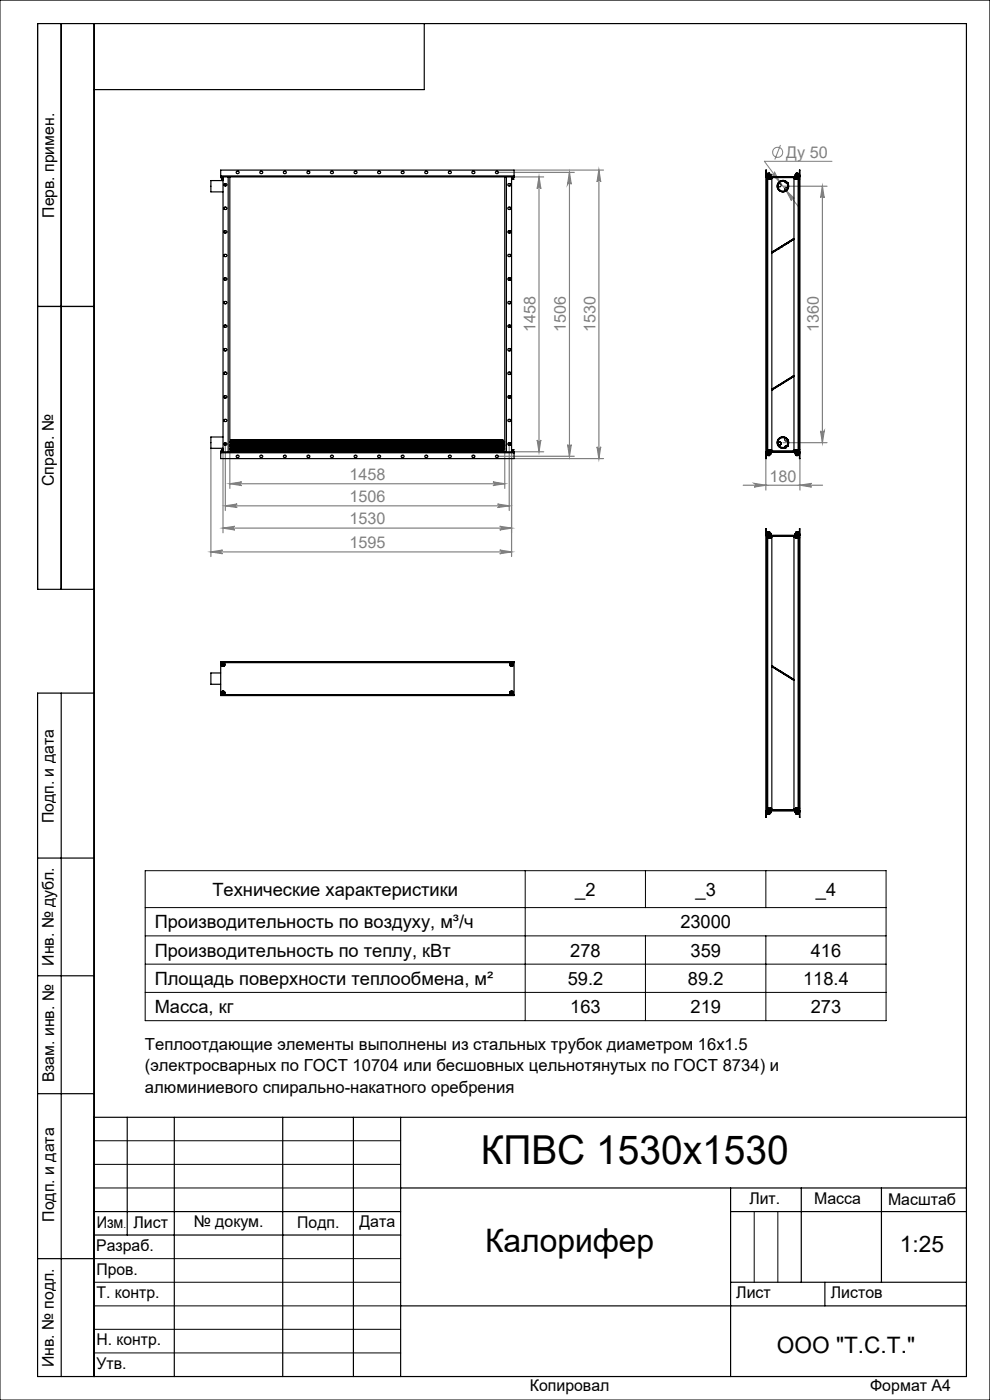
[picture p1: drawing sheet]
<svg xmlns="http://www.w3.org/2000/svg" width="210mm" height="297mm" viewBox="0 0 210 297" stroke-linecap="round" stroke-linejoin="round" font-family="sans-serif">
<defs><g id="words">
<text font-size="8.5" x="102" y="247">КПВС 1530х1530</text>
<text font-size="6.9" x="102.9" y="265.6">Калорифер</text>
<g font-size="4.8">
<text x="190.9" y="265.6">1:25</text>
<text x="164.8" y="287">ООО &quot;Т.С.Т.&quot;</text>
</g>
<g font-size="3.9">
<text x="45.1" y="190.1">Технические характеристики</text>
<text x="122" y="190">_2</text>
<text x="147.5" y="190">_3</text>
<text x="173.1" y="190">_4</text>
<text x="32.8" y="196.9">Производительность по воздуху, м³/ч</text>
<text x="144.3" y="196.9">23000</text>
<text x="32.8" y="202.9">Производительность по теплу, кВт</text>
<text x="121" y="202.9">278</text>
<text x="146.5" y="202.9">359</text>
<text x="172" y="202.9">416</text>
<text x="32.8" y="208.9">Площадь поверхности теплообмена, м²</text>
<text x="120.4" y="208.9">59.2</text>
<text x="145.9" y="208.9">89.2</text>
<text x="170.4" y="208.9">118.4</text>
<text x="32.8" y="214.9">Масса, кг</text>
<text x="121" y="214.9">163</text>
<text x="146.5" y="214.9">219</text>
<text x="172" y="214.9">273</text>
</g>
<g font-size="3.5">
<text x="30.7" y="222.8">Теплоотдающие элементы выполнены из стальных трубок диаметром 16x1.5</text>
<text x="30.7" y="227.3">(электросварных по ГОСТ 10704 или бесшовных цельнотянутых по ГОСТ 8734) и</text>
<text x="30.7" y="231.8">алюминиевого спирально-накатного оребрения</text>
</g>
<g font-size="3.4" fill="#808080">
<text x="166.8" y="33.4">Ду 50</text>
<text x="113.6" y="70.5" transform="rotate(-90 113.6 70.5)">1458</text>
<text x="120.1" y="70.5" transform="rotate(-90 120.1 70.5)">1506</text>
<text x="126.3" y="70.5" transform="rotate(-90 126.3 70.5)">1530</text>
<text x="173.7" y="70.5" transform="rotate(-90 173.7 70.5)">1360</text>
<text x="74.1" y="101.8">1458</text>
<text x="74.1" y="106.5">1506</text>
<text x="163.2" y="102.2">180</text>
<text x="74.1" y="111.2">1530</text>
<text x="74.1" y="116.3">1595</text>
</g>
<g font-size="3.4">
<text x="11.5" y="46.2" transform="rotate(-90 11.5 46.2)">Перв. примен.</text>
<text x="11.4" y="103.2" transform="rotate(-90 11.4 103.2)">Справ. №</text>
<text x="11.4" y="174.7" transform="rotate(-90 11.4 174.7)">Подп. и дата</text>
<text x="11.5" y="204.9" transform="rotate(-90 11.5 204.9)">Инв. № дубл.</text>
<text x="11.5" y="229.6" transform="rotate(-90 11.5 229.6)">Взам. инв. №</text>
<text x="159" y="255.5">Лит.</text>
<text x="172.7" y="255.5">Масса</text>
<text x="188.4" y="255.6">Масштаб</text>
<text x="11.5" y="259.2" transform="rotate(-90 11.5 259.2)">Подп. и дата</text>
<text x="20.5" y="260.4">Изм</text>
<text x="28.3" y="260.4">Лист</text>
<text x="41.1" y="260.4">№ докум.</text>
<text x="63.1" y="260.4">Подп.</text>
<text x="76.2" y="260.4">Дата</text>
<text x="20.4" y="265.4">Разраб.</text>
<text x="20.5" y="275.4">Т. контр.</text>
<text x="20.5" y="270.4">Пров.</text>
<text x="156.2" y="275.4">Лист</text>
<text x="176.2" y="275.4">Листов</text>
<text x="20.5" y="285.4">Н. контр.</text>
<text x="11.4" y="290" transform="rotate(-90 11.4 290)">Инв. № подл.</text>
<text x="20.5" y="290.4">Утв.</text>
<text x="112.4" y="295">Копировал</text>
<text x="184.6" y="295">Формат А4</text>
</g>
<text font-size="2.1" x="26.2" y="260.4">.</text>
</g></defs>
<g fill="none" stroke="#808080" stroke-width=".21">
<path d="M163.7 36.9a.38 .38 0 0 0 .5 0 .38 .38 0 0 0 .1-.5l1.2 2.3zM165.6 30.8l-1.2 3M176.5 34.2h-14.4l7.5 10M166.7 40.3l1.8 1.8a.39 .39 0 0 0-.5 0 .39 .39 0 0 0-.1 .5z"/>
<circle cx="165" cy="32.3" r="1.08"/>
</g>
<g fill="none" stroke="#808080" stroke-width=".25">
<path d="M105.5 36.6h16.3M109 37.5h6.3M109 36.1h19M114.3 37.5v58.3M114.3 37.5l.4 2.5a.39 .39 0 0 0-.4-.3 .39 .39 0 0 0-.4 .3zM120.8 36.6l.4 2.5a.39 .39 0 0 0-.4-.4 .39 .39 0 0 0-.4 .4zM120.8 36.6v60.2M127 36.1v61.2M127 36.1l.4 2.5a.39 .39 0 0 0-.4-.4 .39 .39 0 0 0-.4 .4zM166.1 39.5h9.3M174.4 39.5v54.4M174.4 39.5l.4 2.5a.39 .39 0 0 0-.4-.4 .39 .39 0 0 0-.3 .4z"/>
<path d="M44.7 95.1v23M47.3 95.9v17.1M47.8 94.4v13.9M48.8 95.9v7.7M105.5 96.8h16.3M107.1 95.9v7.7M108 94.4v13.9M108.5 95.9v22.2M109 95.8h6.3M109 97.3h19M113.9 93.3a.39 .39 0 0 0 .4 .4 .39 .39 0 0 0 .4-.4l-.4 2.5zM120.4 94.3a.39 .39 0 0 0 .4 .4 .39 .39 0 0 0 .4-.4l-.4 2.5z"/>
<path d="M126.6 94.8a.39 .39 0 0 0 .4 .3 .39 .39 0 0 0 .4-.3l-.4 2.5zM162.5 97.3v6.7M166.1 93.9h9.3M169.7 97.3v6.7M174.1 91.4a.39 .39 0 0 0 .3 .4 .39 .39 0 0 0 .4-.4l-.4 2.5zM44.7 117.1l2.5-.4a.39 .39 0 0 0-.4 .4 .39 .39 0 0 0 .4 .4zM44.7 117.1h63.8M47.3 112h61.2M47.3 112l2.5-.3a.39 .39 0 0 0-.3 .3 .39 .39 0 0 0 .3 .4zM47.8 107.3h60.2M47.8 107.3l2.5-.4a.37 .37 0 0 0-.4 .4 .37 .37 0 0 0 .4 .4zM48.8 102.6h58.3"/>
<path d="M48.8 102.6l2.5-.4a.39 .39 0 0 0-.4 .4 .39 .39 0 0 0 .4 .4zM104.6 102.2l2.5 .4-2.5 .4a.39 .39 0 0 0 .4-.4 .39 .39 0 0 0-.4-.4zM105.6 106.9l2.4 .4-2.4 .4a.37 .37 0 0 0 .3-.4 .37 .37 0 0 0-.3-.4zM106 116.7l2.5 .4-2.5 .4a.39 .39 0 0 0 .4-.4 .39 .39 0 0 0-.4-.4zM106 111.7l2.5 .3-2.5 .4a.39 .39 0 0 0 .4-.4 .39 .39 0 0 0-.4-.3zM157.7 102.9h16.8M160 102.5l2.5 .4-2.5 .4a.39 .39 0 0 0 .3-.4 .39 .39 0 0 0-.3-.4zM169.7 102.9l2.5-.4a.39 .39 0 0 0-.4 .4 .39 .39 0 0 0 .4 .4z"/>
</g>
<g fill="none" stroke="#000" stroke-width=".21">
<path d="M0 0h210v297h-210zM30.8 184.7h157.2v31.8h-157.2zM30.8 198.5h157.2M30.8 192.5h157.2M111.4 184.7v31.8M136.9 184.7v7.8M136.9 198.5v18M162.5 184.7v7.8M162.5 198.5v18M30.8 204.5h157.2M30.8 210.5h157.2M20 242h65"/>
<path d="M20 247h65M20 252h65M160 257v15M165 257v15M20 267h65M20 272h65M20 277h65M20 282h65M20 287h65"/>
</g>
<g fill="none" stroke="#000" stroke-width=".25">
<path d="M13 5v120M20 5v287M90 5v14h-70M8 65h12M20 125h-12v-120h197v287h-197v-145h12M13 147v145M8 182h12M8 207h12M8 232h12M20 237h185M27 237v25M37 237v55"/>
<path d="M60 237v55M75 237v55M85 237v55M20 257h65M85 252h120M155 252v40M155 257h50M170 252v20M187 252v20M8 267h12M20 262h65M85 277h120"/>
<path d="M155 272h50M175 272v5"/>
</g>
<g fill="#808080">
<path d="M166.7 40.3l1.2 2.3a.39 .39 0 0 1 .1-.5 .39 .39 0 0 1 .5 0zM163.7 36.9l1.8 1.8-1.2-2.3a.38 .38 0 0 1-.1 .5 .38 .38 0 0 1-.5 0z"/>
<path d="M106 116.7l2.5 .4-2.5 .4a.39 .39 0 0 0 .4-.4 .39 .39 0 0 0-.4-.4zM44.7 117.1l2.5-.4a.39 .39 0 0 0-.4 .4 .39 .39 0 0 0 .4 .4z"/>
<path d="M160 102.5l2.5 .4-2.5 .4a.39 .39 0 0 0 .3-.4 .39 .39 0 0 0-.3-.4zM169.7 102.9l2.5-.4a.39 .39 0 0 0-.4 .4 .39 .39 0 0 0 .4 .4z"/>
<path d="M120.4 94.3a.39 .39 0 0 0 .4 .4 .39 .39 0 0 0 .4-.4l-.4 2.5zM120.8 36.6l.4 2.5a.39 .39 0 0 0-.4-.4 .39 .39 0 0 0-.4 .4z"/>
<path d="M114.3 37.5l.4 2.5a.39 .39 0 0 0-.4-.3 .39 .39 0 0 0-.4 .3zM113.9 93.3a.39 .39 0 0 0 .4 .4 .39 .39 0 0 0 .4-.4l-.4 2.5zM127 36.1l.4 2.5a.39 .39 0 0 0-.4-.4 .39 .39 0 0 0-.4 .4zM126.6 94.8a.39 .39 0 0 0 .4 .3 .39 .39 0 0 0 .4-.3l-.4 2.5zM174.4 39.5l.4 2.5a.39 .39 0 0 0-.4-.4 .39 .39 0 0 0-.3 .4zM174.1 91.4a.39 .39 0 0 0 .3 .4 .39 .39 0 0 0 .4-.4l-.4 2.5z"/>
<path d="M48.8 102.6l2.5-.4a.39 .39 0 0 0-.4 .4 .39 .39 0 0 0 .4 .4zM104.6 102.2l2.5 .4-2.5 .4a.39 .39 0 0 0 .4-.4 .39 .39 0 0 0-.4-.4zM47.3 112l2.5-.3a.39 .39 0 0 0-.3 .3 .39 .39 0 0 0 .3 .4zM106 111.7l2.5 .3-2.5 .4a.39 .39 0 0 0 .4-.4 .39 .39 0 0 0-.4-.3z"/>
<path d="M47.8 107.3l2.5-.4a.37 .37 0 0 0-.4 .4 .37 .37 0 0 0 .4 .4zM105.6 106.9l2.4 .4-2.4 .4a.37 .37 0 0 0 .3-.4 .37 .37 0 0 0-.3-.4z"/>
</g>
<g fill="none" stroke="#000" stroke-width=".25">
<path d="M46.8 37.3v.2M46.8 37.3v-1.2h62.2v1.2M46.8 37.3h62.2M46.8 37.5l.5 .1M46.8 37.5h1.6M46.9 37.6l.4 .1M47 38h.1M47 38h.3M47 37.7v.3M47.3 37.7v.3M47.3 38.3h-2.6v2.4h2.6M47.3 37.5v58.3"/>
<path d="M47.8 38.9v.5M48.4 37.5h.3M48.4 37.5v58.3M48.7 37.5h58.7M48.8 37.5v58.3M107.1 37.5v58.3M107.4 37.5h1.6M107.4 37.5v58.3M108.2 39v.4M108.5 37.5v58.3M108.5 38h.3M108.5 37.7v.3"/>
<path d="M108.8 38h.1M108.8 37.7v.3M108.9 38h.1M108.9 37.7v.3M108.9 37.6l-.4 .1M109 37.3v.2M109 37.5l-.5 .1M162.5 37.3l.2 .2M162.5 37.3v-1.2l.1 1.2M162.5 37.3h.1M162.5 37.5h7.2v58.3h-7.2zM162.6 37.3v.2h6.9l.1-.2"/>
<path d="M162.6 37.5h.1M162.7 37.6h6.8M162.7 37.4h.1M162.7 37.4h.2M162.7 37.1h.2M162.7 37.1h.1M162.7 37.1h.7M162.7 38h.1M162.7 38h.2M162.7 38h.7M162.7 37.1v.3M162.7 37.7v.3"/>
<path d="M162.8 37.7v58M162.9 37.4h.1M162.9 36.8h.4M162.9 36.8v.6M162.9 37.4h.3M162.9 37.1h.3M162.9 38h.3M162.9 37.1v.3M162.9 37.7v.3M163.2 37.4h.1M163.2 37.1h.2M163.2 38h.1"/>
<path d="M163.2 37.1v.3M163.2 37.7v.3M163.3 37.4h.1M163.3 36.8v.6M163.3 38h.1M163.3 37.7v.3M163.4 37.4h.1M163.4 37.1h.1M163.4 38h.1M163.4 37.1v.3M163.4 37.7v.3M163.5 37.5l-.8-.1v58.6h.8"/>
<path d="M163.5 37.6l-.8 .1M163.8 37.7h3.5a1.01 1.01 0 0 1 1.1 .2v12.7l-4.7 2.9zM165.1 39a.35 .35 0 0 1 .5 .1 .35 .35 0 0 1-.1 .5 .35 .35 0 0 1-.5-.2M166.4 38.5l.1 .2 .4 .1M166.5 38.3v.1M167 38.7h.1M167 39.9a.34 .34 0 0 0-.5 0 .34 .34 0 0 0 .1 .5M168.7 37.4h.8v58.6h-.8M168.7 37.7h.8M168.7 37.6v.4M168.7 37.4h.1M168.7 37.4h.2"/>
<path d="M168.7 37.1h.2M168.7 37.1h.1M168.7 37.1h.7M168.7 38h.1M168.7 38h.7M168.7 37.1v.4M168.8 38h.1M168.8 37.7v.3M168.9 37.4h.1M168.9 36.8h.4M168.9 36.8v.6M168.9 37.4h.3"/>
<path d="M168.9 37.1h.3M168.9 38h.3M168.9 37.1v.3M168.9 37.7v.3M169.2 37.4h.1M169.2 37.1h.2M169.2 38h.2M169.2 37.1v.3M169.2 37.7v.3M169.3 37.4h.1M169.3 36.8v.6M169.3 37.7v58"/>
<path d="M169.4 37.4h.1M169.4 37.1h.1M169.4 38h.1M169.4 37.1v.3M169.4 37.7v.3M169.6 37.3v-1.2l.1 1.2M169.6 37.3h.1M169.7 37.3l-.2 .2M47.6 44v.4M47.6 49v.4M47.6 54v.4M47.6 59v.4"/>
<path d="M107.7 49.1l.5-.1 .2 .2-.2 .2h-.3zM107.8 54h.4l.1 .3-.5 .1zM108.2 44v.4M108.2 49v.4M108.2 54v.4M108.2 59v.4M163.7 53.7l4.7-2.9v28.9l-4.7 2.9zM163.8 53.5l.1 .1M163.8 53.4v.1M163.9 53.5v.1M165 52.7h.1M165.1 52.8h.1"/>
<path d="M165.6 52.3h.1M165.7 52.5h.1M166.4 51.8h.1M166.5 51.9v.1M167 51.5h.1M167.1 51.6h.1M168.3 50.7l-4.5 2.7M168.3 50.7v.1M168.3 50.8l-4.4 2.7M47.6 64v.4M47.6 69v.4M47.6 74v.4"/>
<path d="M47.6 79v.4M107.7 69.1l.5-.1 .2 .2-.2 .2h-.3zM108.2 64v.4M108.2 69v.4M108.2 74v.4M108.2 79v.4M168.3 79.8l-4.5 2.7M168.3 79.8v.1M168.3 79.9l-4.4 2.8M46.8 95.8v.3M46.8 96.1v1.2h62.2v-1.2M46.8 96.1h62.2"/>
<path d="M46.8 95.8h1.6M47 95.4h.1M47 95.4h.3M47 95.4v.3M47.3 95.4v.3M47.3 92.7h-2.6v2.4h2.6M47.3 95.7h-.4M47.3 95.7l-.5 .1M47.6 84v.4M47.6 89v.4M47.8 93.9v.5M48.4 95.8h.3"/>
<path d="M48.7 95.8h58.7M48.8 94.4h.2M48.8 93.8h.2M48.8 95.2h.2M48.8 94.6h.2M49 94.1v1.6M49 93.3v.8M49 93.3v1.1M49 95.7h.1M49 94.1h.1M49 93.3h.1M49 94.1v.8"/>
<path d="M49 94.9v.8M49 94.5v.4M49 94.9v.4M49 93.7v.7h.4M49 93.3v.4M49 94.1v.4M49 95.3v.4M49 95.3h.4M49 94.5h.4M49 93.7h.4M49.2 94.1v1.6M49.2 93.3v.8"/>
<path d="M49.2 93.3v1.1M49.2 95.7h.1M49.2 94.1h.1M49.2 93.3h.1M49.2 94.1v.8M49.2 94.9v.8M49.4 94.5v.8M49.4 93.7v.7M49.4 95.3v.4M49.4 94.4v.1M49.4 95.7h.1M49.4 94.1h.1"/>
<path d="M49.4 93.3h.1M49.4 94.1v1.6M49.4 93.3v.8M49.4 94.1l.1 .4M49.4 94.1v.4M49.4 93.3l.1 .4M49.4 93.3v.4M49.5 94.5v.8M49.5 93.7v.7M49.5 95.3l-.1 .4M49.5 95.3h.5M49.5 94.5h.5"/>
<path d="M49.5 94.4v.1M49.5 94.4h.5M49.5 93.7h.5M49.6 94.1v1.6M49.6 93.3v.8M49.6 93.3v1.1M49.6 95.7h.1M49.6 94.1h.1M49.6 93.3h.1M49.6 94.1v.8M49.6 94.9v.8M49.8 94.1v1.6"/>
<path d="M49.8 93.3v.8M49.8 93.3v1.1M49.8 95.7h.1M49.8 94.1h.1M49.8 93.3h.1M49.8 94.1v.8M49.8 94.9v.8M50 94.5v.8M50 93.7v.7M50 95.3v.4M50 94.4v.1M50 95.7h.1"/>
<path d="M50 94.1h.1M50 93.3h.1M50 94.1v1.6M50 93.3v.8M50 94.1l.1 .4M50 94.1v.4M50 93.3l.1 .4M50 93.3v.4M50.1 94.5v.8M50.1 93.7v.7M50.1 95.3l-.1 .4M50.1 95.3h.5"/>
<path d="M50.1 94.5h.5M50.1 94.4v.1M50.1 94.4h.5M50.1 93.7h.5M50.2 94.1v.8M50.2 94.9v.8M50.2 94.5v.8M50.2 93.7v.7zM50.2 95.7h.1M50.2 94.1h.1M50.2 93.3v.4M50.2 94.1v.4"/>
<path d="M50.2 95.3v.4M50.2 93.3h.1M50.2 94.5v.4M50.2 94.9v.4M50.2 93.3v.8M50.4 94.5v.8M50.4 93.7v.7zM50.4 95.7h.1M50.4 94.1h.1M50.4 93.3v.4M50.4 94.1v.4M50.4 95.3v.4"/>
<path d="M50.4 93.3h.1M50.4 94.5v.4M50.4 94.9v.4M50.4 94.1v.8M50.4 94.9v.8M50.4 93.3v.8M50.6 94.5v.8M50.6 93.7v.7M50.6 95.3v.4M50.6 94.4v.1M50.6 95.7h.1M50.6 94.1h.1"/>
<path d="M50.6 93.3h.1M50.6 94.1v.8M50.6 94.9v.8M50.6 93.3v.8M50.6 94.1l.1 .4M50.6 94.1v.4M50.6 93.3v.4M50.6 93.3l.1 .4M50.7 94.5v.4M50.7 94.9v.4M50.7 93.7v.7M50.7 95.3l-.1 .4"/>
<path d="M50.7 95.3h.5M50.7 94.5h.5M50.7 94.4v.1M50.7 94.4h.5M50.7 93.7h.5M50.8 94.1v1.6M50.8 93.3v.8M50.8 93.3v1.1M50.8 95.7h.1M50.8 94.1h.1M50.8 93.3h.1M50.8 94.1v.8"/>
<path d="M50.8 94.9v.8M51 94.1v1.6M51 93.3v.8M51 93.3v1.1M51 95.7h.1M51 94.1h.1M51 93.3h.1M51 94.1v.8M51 94.9v.8M51.2 94.5v.8M51.2 93.7v.7M51.2 95.3v.4"/>
<path d="M51.2 94.4v.1M51.2 95.7h.1M51.2 94.1h.1M51.2 93.3h.1M51.2 94.1v1.6M51.2 93.3v.8M51.2 94.1v.4M51.2 94.1l.1 .4M51.2 93.3l.1 .4M51.2 93.3v.4M51.3 94.5v.8M51.3 93.7v.7"/>
<path d="M51.3 95.3l-.1 .4M51.3 95.3h.5M51.3 94.5h.5M51.3 94.4v.1M51.3 94.4h.5M51.3 93.7h.5M51.4 94.1v1.6M51.4 93.3v.8M51.4 93.3v1.1M51.4 95.7h.1M51.4 94.1h.1M51.4 93.3h.1"/>
<path d="M51.4 94.1v.8M51.4 94.9v.8M51.6 94.1v1.6M51.6 93.3v.8M51.6 93.3v1.1M51.6 95.7h.1M51.6 94.1h.1M51.6 93.3h.1M51.6 94.1v.8M51.6 94.9v.8M51.8 94.5v.8M51.8 93.7v.7"/>
<path d="M51.8 95.3v.4M51.8 94.4v.1M51.8 95.7h.1M51.8 94.1h.1M51.8 93.3h.1M51.8 94.1v1.6M51.8 93.3v.8M51.8 94.1l.1 .4M51.8 94.1v.4M51.8 93.3l.1 .4M51.8 93.3v.4M51.9 94.5v.8"/>
<path d="M51.9 93.7v.7M51.9 95.3l-.1 .4M51.9 95.3h.5M51.9 94.5h.5M51.9 94.4v.1M51.9 94.4h.5M51.9 93.7h.5M52 94.5v.8M52 93.7v.7zM52 95.7h.1M52 94.1h.1M52 93.3v.4"/>
<path d="M52 94.1v.4M52 95.3v.4M52 93.3h.1M52 94.5v.4M52 94.9v.4M52 94.1v.8M52 94.9v.8M52 93.3v.8M52.2 94.5v.8M52.2 93.7v.7zM52.2 95.7h.1M52.2 94.1h.1"/>
<path d="M52.2 93.3v.4M52.2 94.1v.4M52.2 95.3v.4M52.2 93.3h.1M52.2 94.5v.4M52.2 94.9v.4M52.2 94.1v.8M52.2 94.9v.8M52.2 93.3v.8M52.4 94.5v.8M52.4 93.7v.7M52.4 95.3v.4"/>
<path d="M52.4 94.4v.1M52.4 95.7h.1M52.4 94.1h.1M52.4 93.3h.1M52.4 94.1v.8M52.4 94.9v.8M52.4 93.3v.8M52.4 94.1l.1 .4M52.4 94.1v.4M52.4 93.3l.1 .4M52.4 93.3v.4M52.5 94.5v.4"/>
<path d="M52.5 94.9v.4M52.5 93.7v.7M52.5 95.3l-.1 .4M52.5 95.3h.5M52.5 94.5h.5M52.5 94.4v.1M52.5 94.4h.5M52.5 93.7h.5M52.6 94.1v1.6M52.6 93.3v.8M52.6 93.3v1.1M52.6 95.7h.1"/>
<path d="M52.6 94.1h.1M52.6 93.3h.1M52.6 94.1v.8M52.6 94.9v.8M52.8 94.1v1.6M52.8 93.3v.8M52.8 93.3v1.1M52.8 95.7h.1M52.8 94.1h.1M52.8 93.3h.1M52.8 94.1v.8M52.8 94.9v.8"/>
<path d="M53 94.5v.8M53 93.7v.7M53 95.3v.4M53 94.4v.1M53 95.7h.1M53 94.1h.1M53 93.3h.1M53 94.1v1.6M53 93.3v.8M53 94.1l.1 .4M53 94.1v.4M53 93.3l.1 .4"/>
<path d="M53 93.3v.4M53.1 94.5v.8M53.1 93.7v.7M53.1 95.3l-.1 .4M53.1 95.3h.5M53.1 94.5h.5M53.1 94.4v.1M53.1 94.4h.5M53.1 93.7h.5M53.2 94.1v1.6M53.2 93.3v.8M53.2 93.3v1.1"/>
<path d="M53.2 95.7h.1M53.2 94.1h.1M53.2 93.3h.1M53.2 94.1v.8M53.2 94.9v.8M53.4 94.1v1.6M53.4 93.3v.8M53.4 93.3v1.1M53.4 95.7h.1M53.4 94.1h.1M53.4 93.3h.1M53.4 94.1v.8"/>
<path d="M53.4 94.9v.8M53.6 94.5v.8M53.6 93.7v.7M53.6 95.3v.4M53.6 94.4v.1M53.6 95.7h.1M53.6 94.1h.1M53.6 93.3h.1M53.6 94.1v1.6M53.6 93.3v.8M53.6 94.1l.1 .4M53.6 94.1v.4"/>
<path d="M53.6 93.3v.4M53.6 93.3l.1 .4M53.7 94.5v.8M53.7 93.7v.7M53.7 95.3l-.1 .4M53.7 95.3h.5M53.7 94.5h.5M53.7 94.4v.1M53.7 94.4h.5M53.7 93.7h.5M53.8 94.1v1.6M53.8 93.3v.8"/>
<path d="M53.8 93.3v1.1M53.8 95.7h.1M53.8 94.1h.1M53.8 93.3h.1M53.8 94.1v.8M53.8 94.9v.8M54 94.1v1.6M54 93.3v.8M54 93.3v1.1M54 95.7h.1M54 94.1h.1M54 93.3h.1"/>
<path d="M54 94.1v.8M54 94.9v.8M54.2 94.5v.8M54.2 93.7v.7M54.2 95.3v.4M54.2 94.4v.1M54.2 95.7h.1M54.2 94.1h.1M54.2 93.3h.1M54.2 94.1v1.6M54.2 93.3v.8M54.2 94.1l.1 .4"/>
<path d="M54.2 94.1v.4M54.2 93.3l.1 .4M54.2 93.3v.4M54.3 94.5v.8M54.3 93.7v.7M54.3 95.3l-.1 .4M54.3 95.3h.5M54.3 94.5h.5M54.3 94.4v.1M54.3 94.4h.5M54.3 93.7h.5M54.4 94.1v.8"/>
<path d="M54.4 94.9v.8M54.4 94.5v.8M54.4 93.7v.7zM54.4 95.7h.1M54.4 94.1h.1M54.4 93.3v.4M54.4 94.1v.4M54.4 95.3v.4M54.4 93.3h.1M54.4 94.5v.4M54.4 94.9v.4M54.4 93.3v.8"/>
<path d="M54.6 94.5v.8M54.6 93.7v.7zM54.6 95.7h.1M54.6 94.1h.1M54.6 93.3v.4M54.6 94.1v.4M54.6 95.3v.4M54.6 93.3h.1M54.6 94.5v.4M54.6 94.9v.4M54.6 94.1v.8M54.6 94.9v.8"/>
<path d="M54.6 93.3v.8M54.8 94.5v.8M54.8 93.7v.7M54.8 95.3v.4M54.8 94.4v.1M54.8 95.7h.1M54.8 94.1h.1M54.8 93.3h.1M54.8 94.1v.8M54.8 94.9v.8M54.8 93.3v.8M54.8 94.1l.1 .4"/>
<path d="M54.8 94.1v.4M54.8 93.3l.1 .4M54.8 93.3v.4M54.9 94.5v.4M54.9 94.9v.4M54.9 93.7v.7M54.9 95.3l-.1 .4M54.9 95.3h.5M54.9 94.5h.5M54.9 94.4v.1M54.9 94.4h.5M54.9 93.7h.5"/>
<path d="M55 94.1v1.6M55 93.3v.8M55 93.3v1.1M55 95.7h.1M55 94.1h.1M55 93.3h.1M55 94.1v.8M55 94.9v.8M55.2 94.1v1.6M55.2 93.3v.8M55.2 93.3v1.1M55.2 95.7h.1"/>
<path d="M55.2 94.1h.1M55.2 93.3h.1M55.2 94.1v.8M55.2 94.9v.8M55.4 94.5v.8M55.4 93.7v.7M55.4 95.3v.4M55.4 94.4v.1M55.4 95.7h.1M55.4 94.1h.1M55.4 93.3h.1M55.4 94.1v1.6"/>
<path d="M55.4 93.3v.8M55.4 94.1l.1 .4M55.4 94.1v.4M55.4 93.3l.1 .4M55.4 93.3v.4M55.5 94.5v.8M55.5 93.7v.7M55.5 95.3l-.1 .4M55.5 95.3h.5M55.5 94.5h.5M55.5 94.4v.1M55.5 94.4h.5"/>
<path d="M55.5 93.7h.5M55.6 94.1v1.6M55.6 93.3v.8M55.6 93.3v1.1M55.6 95.7h.1M55.6 94.1h.1M55.6 93.3h.1M55.6 94.1v.8M55.6 94.9v.8M55.8 94.1v1.6M55.8 93.3v.8M55.8 93.3v1.1"/>
<path d="M55.8 95.7h.1M55.8 94.1h.1M55.8 93.3h.1M55.8 94.1v.8M55.8 94.9v.8M56 94.5v.8M56 93.7v.7M56 95.3v.4M56 94.4v.1M56 95.7h.1M56 94.1h.1M56 93.3h.1"/>
<path d="M56 94.1v1.6M56 93.3v.8M56 94.1l.1 .4M56 94.1v.4M56 93.3l.1 .4M56 93.3v.4M56.1 94.5v.8M56.1 93.7v.7M56.1 95.3l-.1 .4M56.1 95.3h.5M56.1 94.5h.5M56.1 94.4v.1"/>
<path d="M56.1 94.4h.5M56.1 93.7h.5M56.2 94.5v.8M56.2 93.7v.7zM56.2 95.7h.1M56.2 94.1h.1M56.2 93.3v.4M56.2 94.1v.4M56.2 95.3v.4M56.2 93.3h.1M56.2 94.5v.4M56.2 94.9v.4"/>
<path d="M56.2 94.1v.8M56.2 94.9v.8M56.2 93.3v.8M56.4 94.5v.8M56.4 93.7v.7zM56.4 95.7h.1M56.4 94.1h.1M56.4 93.3v.4M56.4 94.1v.4M56.4 95.3v.4M56.4 93.3h.1M56.4 94.5v.4"/>
<path d="M56.4 94.9v.4M56.4 94.1v.8M56.4 94.9v.8M56.4 93.3v.8M56.6 94.5v.8M56.6 93.7v.7M56.6 95.3v.4M56.6 94.4v.1M56.6 95.7h.1M56.6 94.1h.1M56.6 93.3h.1M56.6 94.1v.8"/>
<path d="M56.6 94.9v.8M56.6 93.3v.8M56.6 94.1l.1 .4M56.6 94.1v.4M56.6 93.3l.1 .4M56.6 93.3v.4M56.7 94.5v.4M56.7 94.9v.4M56.7 93.7v.7M56.7 95.3l-.1 .4M56.7 95.3h.5M56.7 94.5h.5"/>
<path d="M56.7 94.4v.1M56.7 94.4h.5M56.7 93.7h.5M56.8 94.1v1.6M56.8 93.3v.8M56.8 93.3v1.1M56.8 95.7h.1M56.8 94.1h.1M56.8 93.3h.1M56.8 94.1v.8M56.8 94.9v.8M57 94.1v1.6"/>
<path d="M57 93.3v.8M57 93.3v1.1M57 95.7h.1M57 94.1h.1M57 93.3h.1M57 94.1v.8M57 94.9v.8M57.2 94.5v.8M57.2 93.7v.7M57.2 95.3v.4M57.2 94.4v.1M57.2 95.7h.1"/>
<path d="M57.2 94.1h.1M57.2 93.3h.1M57.2 94.1v1.6M57.2 93.3v.8M57.2 94.1l.1 .4M57.2 94.1v.4M57.2 93.3l.1 .4M57.2 93.3v.4M57.3 94.5v.8M57.3 93.7v.7M57.3 95.3l-.1 .4M57.3 95.3h.5"/>
<path d="M57.3 94.5h.5M57.3 94.4v.1M57.3 94.4h.5M57.3 93.7h.5M57.4 94.1v1.6M57.4 93.3v.8M57.4 93.3v1.1M57.4 95.7h.1M57.4 94.1h.1M57.4 93.3h.1M57.4 94.1v.8M57.4 94.9v.8"/>
<path d="M57.6 94.1v1.6M57.6 93.3v.8M57.6 93.3v1.1M57.6 95.7h.1M57.6 94.1h.1M57.6 93.3h.1M57.6 94.1v.8M57.6 94.9v.8M57.8 94.5v.8M57.8 93.7v.7M57.8 95.3v.4M57.8 94.4v.1"/>
<path d="M57.8 95.7h.1M57.8 94.1h.1M57.8 93.3h.1M57.8 94.1v1.6M57.8 93.3v.8M57.8 94.1l.1 .4M57.8 94.1v.4M57.8 93.3l.1 .4M57.8 93.3v.4M57.9 94.5v.8M57.9 93.7v.7M57.9 95.3l-.1 .4"/>
<path d="M57.9 95.3h.5M57.9 94.5h.5M57.9 94.4v.1M57.9 94.4h.5M57.9 93.7h.5M58 94.1v.8M58 94.9v.8M58 94.5v.8M58 93.7v.7zM58 95.7h.1M58 94.1h.1M58 93.3v.4"/>
<path d="M58 94.1v.4M58 95.3v.4M58 93.3h.1M58 94.5v.4M58 94.9v.4M58 93.3v.8M58.2 94.5v.8M58.2 93.7v.7zM58.2 95.7h.1M58.2 94.1h.1M58.2 93.3v.4M58.2 94.1v.4"/>
<path d="M58.2 95.3v.4M58.2 93.3h.1M58.2 94.5v.4M58.2 94.9v.4M58.2 94.1v.8M58.2 94.9v.8M58.2 93.3v.8M58.4 94.5v.8M58.4 93.7v.7M58.4 95.3v.4M58.4 94.4v.1M58.4 95.7h.1"/>
<path d="M58.4 94.1h.1M58.4 93.3h.1M58.4 94.1v.8M58.4 94.9v.8M58.4 93.3v.8M58.4 94.1v.4M58.4 94.1l.1 .4M58.4 93.3l.1 .4M58.4 93.3v.4M58.5 94.5v.4M58.5 94.9v.4M58.5 93.7v.7"/>
<path d="M58.5 95.3l-.1 .4M58.5 95.3h.5M58.5 94.5h.5M58.5 94.4v.1M58.5 94.4h.5M58.5 93.7h.5M58.6 94.1v1.6M58.6 93.3v.8M58.6 93.3v1.1M58.6 95.7h.1M58.6 94.1h.1M58.6 93.3h.1"/>
<path d="M58.6 94.1v.8M58.6 94.9v.8M58.8 94.1v1.6M58.8 93.3v.8M58.8 93.3v1.1M58.8 95.7h.1M58.8 94.1h.1M58.8 93.3h.1M58.8 94.1v.8M58.8 94.9v.8M59 94.5v.8M59 93.7v.7"/>
<path d="M59 95.3v.4M59 94.4v.1M59 95.7h.1M59 94.1h.1M59 93.3h.1M59 94.1v1.6M59 93.3v.8M59 94.1v.4M59 94.1l.1 .4M59 93.3l.1 .4M59 93.3v.4M59.1 94.5v.8"/>
<path d="M59.1 93.7v.7M59.1 95.3l-.1 .4M59.1 95.3h.5M59.1 94.5h.5M59.1 94.4v.1M59.1 94.4h.5M59.1 93.7h.5M59.2 94.1v1.6M59.2 93.3v.8M59.2 93.3v1.1M59.2 95.7h.1M59.2 94.1h.1"/>
<path d="M59.2 93.3h.1M59.2 94.1v.8M59.2 94.9v.8M59.4 94.1v1.6M59.4 93.3v.8M59.4 93.3v1.1M59.4 95.7h.1M59.4 94.1h.1M59.4 93.3h.1M59.4 94.1v.8M59.4 94.9v.8M59.6 94.5v.8"/>
<path d="M59.6 93.7v.7M59.6 95.3v.4M59.6 94.4v.1M59.6 95.7h.1M59.6 94.1h.1M59.6 93.3h.1M59.6 94.1v1.6M59.6 93.3v.8M59.6 94.1l.1 .4M59.6 94.1v.4M59.6 93.3l.1 .4M59.6 93.3v.4"/>
<path d="M59.7 94.5v.8M59.7 93.7v.7M59.7 95.3l-.1 .4M59.7 95.3h.5M59.7 94.5h.5M59.7 94.4v.1M59.7 94.4h.5M59.7 93.7h.5M59.8 94.5v.8M59.8 93.3v.8M59.8 93.7v.7zM59.8 95.7h.1"/>
<path d="M59.8 94.1h.1M59.8 93.3v.4M59.8 94.1v.4M59.8 95.3v.4M59.8 93.3h.1M59.8 94.5v.4M59.8 94.9v.4M59.8 94.1v.8M59.8 94.9v.8M60 94.5v.8M60 93.3v.8M60 93.7v.7z"/>
<path d="M60 95.7h.1M60 94.1h.1M60 93.3v.4M60 94.1v.4M60 95.3v.4M60 93.3h.1M60 94.1v.8M60 94.9v.8M60 94.5v.4M60 94.9v.4M60.1 96.7l.5-.1 .1 .3-.4 .1-.2-.1zM60.2 94.5v.8"/>
<path d="M60.2 93.7v.7M60.2 95.3v.4M60.2 94.4v.1M60.2 95.7h.1M60.2 94.1h.1M60.2 93.3h.1M60.2 94.1v.8M60.2 94.9v.8M60.2 93.3v.8M60.2 94.1l.1 .4M60.2 94.1v.4M60.2 93.3v.4"/>
<path d="M60.2 93.3l.1 .4M60.3 94.5v.4M60.3 94.9v.4M60.3 93.7v.7M60.3 95.3l-.1 .4M60.3 95.3h.5M60.3 94.5h.5M60.3 94.4v.1M60.3 94.4h.5M60.3 93.7h.5M60.4 94.1v1.6M60.4 93.3v.8"/>
<path d="M60.4 93.3v1.1M60.4 95.7h.1M60.4 94.1h.1M60.4 93.3h.1M60.4 94.1v.8M60.4 94.9v.8M60.6 94.1v1.6M60.6 93.3v.8M60.6 93.3v1.1M60.6 95.7h.1M60.6 94.1h.1M60.6 93.3h.1"/>
<path d="M60.6 94.1v.8M60.6 94.9v.8M60.8 94.5v.8M60.8 93.7v.7M60.8 95.3v.4M60.8 94.4v.1M60.8 95.7h.1M60.8 94.1h.1M60.8 93.3h.1M60.8 94.1v1.6M60.8 93.3v.8M60.8 94.1l.1 .4"/>
<path d="M60.8 94.1v.4M60.8 93.3l.1 .4M60.8 93.3v.4M60.9 94.5v.8M60.9 93.7v.7M60.9 95.3l-.1 .4M60.9 95.3h.5M60.9 94.5h.5M60.9 94.4v.1M60.9 94.4h.5M60.9 93.7h.5M61 94.1v1.6"/>
<path d="M61 93.3v.8M61 93.3v1.1M61 95.7h.1M61 94.1h.1M61 93.3h.1M61 94.1v.8M61 94.9v.8M61.2 94.1v1.6M61.2 93.3v.8M61.2 93.3v1.1M61.2 95.7h.1M61.2 94.1h.1"/>
<path d="M61.2 93.3h.1M61.2 94.1v.8M61.2 94.9v.8M61.4 94.5v.8M61.4 93.7v.7M61.4 95.3v.4M61.4 94.4v.1M61.4 95.7h.1M61.4 94.1h.1M61.4 93.3h.1M61.4 94.1v1.6M61.4 93.3v.8"/>
<path d="M61.4 94.1l.1 .4M61.4 94.1v.4M61.4 93.3l.1 .4M61.4 93.3v.4M61.5 94.5v.8M61.5 93.7v.7M61.5 95.3l-.1 .4M61.5 95.3h.5M61.5 94.5h.5M61.5 94.4v.1M61.5 94.4h.5M61.5 93.7h.5"/>
<path d="M61.6 94.5v.8M61.6 93.7v.7zM61.6 95.7h.1M61.6 94.1h.1M61.6 93.3v.4M61.6 94.1v.4M61.6 95.3v.4M61.6 93.3h.1M61.6 94.5v.4M61.6 94.9v.4M61.6 94.1v.8M61.6 94.9v.8"/>
<path d="M61.6 93.3v.8M61.8 94.1v1.6M61.8 93.3v.8M61.8 93.3v1.1M61.8 95.7h.1M61.8 94.1h.1M61.8 93.3h.1M61.8 94.1v.8M61.8 94.9v.8M62 94.5v.8M62 93.7v.7M62 95.3v.4"/>
<path d="M62 94.4v.1M62 95.7h.1M62 94.1h.1M62 93.3h.1M62 94.1v1.6M62 93.3v.8M62 94.1v.4M62 94.1l.1 .4M62 93.3l.1 .4M62 93.3v.4M62.1 94.5v.8M62.1 93.7v.7"/>
<path d="M62.1 95.3l-.1 .4M62.1 95.3h.5M62.1 94.5h.5M62.1 94.4v.1M62.1 94.4h.5M62.1 93.7h.5M62.2 94.5v.8M62.2 93.3v.8M62.2 93.7v.7zM62.2 95.7h.1M62.2 94.1h.1M62.2 93.3v.4"/>
<path d="M62.2 94.1v.4M62.2 95.3v.4M62.2 93.3h.1M62.2 94.5v.4M62.2 94.9v.4M62.2 94.1v.8M62.2 94.9v.8M62.4 94.1v.8M62.4 94.9v.8M62.4 94.5v.8M62.4 93.3v.8M62.4 93.7v.7z"/>
<path d="M62.4 95.7h.1M62.4 94.1h.1M62.4 93.3v.4M62.4 94.1v.4M62.4 95.3v.4M62.4 93.3h.1M62.4 94.5v.4M62.4 94.9v.4M62.6 94.5v.8M62.6 93.7v.7M62.6 95.3v.4M62.6 94.4v.1"/>
<path d="M62.6 95.7h.1M62.6 94.1h.1M62.6 93.3h.1M62.6 94.1v.8M62.6 94.9v.8M62.6 93.3v.8M62.6 94.1l.1 .4M62.6 94.1v.4M62.6 93.3l.1 .4M62.6 93.3v.4M62.7 94.5v.4M62.7 94.9v.4"/>
<path d="M62.7 93.7v.7M62.7 95.3l-.1 .4M62.7 95.3h.5M62.7 94.5h.5M62.7 94.4v.1M62.7 94.4h.5M62.7 93.7h.5M62.8 94.1v1.6M62.8 93.3v.8M62.8 93.3v1.1M62.8 95.7h.1M62.8 94.1h.1"/>
<path d="M62.8 93.3h.1M62.8 94.1v.8M62.8 94.9v.8M63 94.1v1.6M63 93.3v.8M63 93.3v1.1M63 95.7h.1M63 94.1h.1M63 93.3h.1M63 94.1v.8M63 94.9v.8M63.2 94.5v.8"/>
<path d="M63.2 93.7v.7M63.2 95.3v.4M63.2 94.4v.1M63.2 95.7h.1M63.2 94.1h.1M63.2 93.3h.1M63.2 94.1v1.6M63.2 93.3v.8M63.2 94.1l.1 .4M63.2 94.1v.4M63.2 93.3l.1 .4M63.2 93.3v.4"/>
<path d="M63.3 94.5v.8M63.3 93.7v.7M63.3 95.3l-.1 .4M63.3 95.3h.5M63.3 94.5h.5M63.3 94.4v.1M63.3 94.4h.5M63.3 93.7h.5M63.4 94.1v1.6M63.4 93.3v.8M63.4 93.3v1.1M63.4 95.7h.1"/>
<path d="M63.4 94.1h.1M63.4 93.3h.1M63.4 94.1v.8M63.4 94.9v.8M63.6 94.1v1.6M63.6 93.3v.8M63.6 93.3v1.1M63.6 95.7h.1M63.6 94.1h.1M63.6 93.3h.1M63.6 94.1v.8M63.6 94.9v.8"/>
<path d="M63.8 94.5v.8M63.8 93.7v.7M63.8 95.3v.4M63.8 94.4v.1M63.8 95.7h.1M63.8 94.1h.1M63.8 93.3h.1M63.8 94.1v1.6M63.8 93.3v.8M63.8 94.1l.1 .4M63.8 94.1v.4M63.8 93.3l.1 .4"/>
<path d="M63.8 93.3v.4M63.9 94.5v.8M63.9 93.7v.7M63.9 95.3l-.1 .4M63.9 95.3h.5M63.9 94.5h.5M63.9 94.4v.1M63.9 94.4h.5M63.9 93.7h.5M64 94.5v.8M64 93.7v.7zM64 95.7h.1"/>
<path d="M64 94.1h.1M64 93.3v.4M64 94.1v.4M64 95.3v.4M64 93.3h.1M64 94.5v.4M64 94.9v.4M64 94.1v.8M64 94.9v.8M64 93.3v.8M64.2 94.5v.8M64.2 93.3v.8"/>
<path d="M64.2 93.7v.7zM64.2 95.7h.1M64.2 94.1h.1M64.2 93.3v.4M64.2 94.1v.4M64.2 95.3v.4M64.2 93.3h.1M64.2 94.5v.4M64.2 94.9v.4M64.2 94.1v.8M64.2 94.9v.8M64.4 94.5v.8"/>
<path d="M64.4 93.7v.7M64.4 95.3v.4M64.4 94.4v.1M64.4 95.7h.1M64.4 94.1h.1M64.4 93.3h.1M64.4 94.1v.8M64.4 94.9v.8M64.4 93.3v.8M64.4 94.1l.1 .4M64.4 94.1v.4M64.4 93.3l.1 .4"/>
<path d="M64.4 93.3v.4M64.5 94.5v.4M64.5 94.9v.4M64.5 93.7v.7M64.5 95.3l-.1 .4M64.5 95.3h.5M64.5 94.5h.5M64.5 94.4v.1M64.5 94.4h.5M64.5 93.7h.5M64.6 94.1v1.6M64.6 93.3v.8"/>
<path d="M64.6 93.3v1.1M64.6 95.7h.1M64.6 94.1h.1M64.6 93.3h.1M64.6 94.1v.8M64.6 94.9v.8M64.8 94.1v1.6M64.8 93.3v.8M64.8 93.3v1.1M64.8 95.7h.1M64.8 94.1h.1M64.8 93.3h.1"/>
<path d="M64.8 94.1v.8M64.8 94.9v.8M65 94.5v.8M65 93.7v.7M65 95.3v.4M65 94.4v.1M65 95.7h.1M65 94.1h.1M65 93.3h.1M65 94.1v1.6M65 93.3v.8M65 94.1l.1 .4"/>
<path d="M65 94.1v.4M65 93.3l.1 .4M65 93.3v.4M65.1 94.5v.8M65.1 93.7v.7M65.1 95.3l-.1 .4M65.1 95.3h.5M65.1 94.5h.5M65.1 94.4v.1M65.1 94.4h.5M65.1 93.7h.5M65.2 96.7l.3-.1 .2 .1v.2l-.4 .1-.2-.1z"/>
<path d="M65.2 94.1v1.6M65.2 93.3v.8M65.2 93.3v1.1M65.2 95.7h.1M65.2 94.1h.1M65.2 93.3h.1M65.2 94.1v.8M65.2 94.9v.8M65.4 94.1v1.6M65.4 93.3v.8M65.4 93.3v1.1M65.4 95.7h.1"/>
<path d="M65.4 94.1h.1M65.4 93.3h.1M65.4 94.1v.8M65.4 94.9v.8M65.6 94.5v.8M65.6 93.7v.7M65.6 95.3v.4M65.6 94.4v.1M65.6 95.7h.1M65.6 94.1h.1M65.6 93.3h.1M65.6 94.1v1.6"/>
<path d="M65.6 93.3v.8M65.6 94.1l.1 .4M65.6 94.1v.4M65.6 93.3l.1 .4M65.6 93.3v.4M65.7 94.5v.8M65.7 93.7v.7M65.7 95.3l-.1 .4M65.7 95.3h.5M65.7 94.5h.5M65.7 94.4v.1M65.7 94.4h.5"/>
<path d="M65.7 93.7h.5M65.8 94.5v.8M65.8 93.7v.7zM65.8 95.7h.1M65.8 94.1h.1M65.8 93.3v.4M65.8 94.1v.4M65.8 95.3v.4M65.8 93.3h.1M65.8 94.5v.4M65.8 94.9v.4M65.8 94.1v.8"/>
<path d="M65.8 94.9v.8M65.8 93.3v.8M66 94.5v.8M66 93.7v.7zM66 95.7h.1M66 94.1h.1M66 93.3v.4M66 94.1v.4M66 95.3v.4M66 93.3h.1M66 94.5v.4M66 94.9v.4"/>
<path d="M66 94.1v.8M66 94.9v.8M66 93.3v.8M66.2 94.5v.8M66.2 93.7v.7M66.2 95.3v.4M66.2 94.4h.1M66.2 95.7h.1M66.2 94.1h.1M66.2 93.3h.1M66.2 94.1v.8M66.2 94.9v.8"/>
<path d="M66.2 93.3v.8M66.2 93.3l.1 .4M66.2 94.1l.1 .4M66.2 94.1v.4M66.2 93.3v.4M66.3 94.5v.4M66.3 94.9v.4M66.3 93.7v.7M66.3 95.3l-.1 .4M66.3 95.3h.5M66.3 94.5h.5M66.3 94.4h.5"/>
<path d="M66.3 93.7h.5M66.4 95.7h.1M66.4 94.1h.1M66.4 93.3h.1M66.4 94.1v.8M66.4 94.9v.8M66.4 94.1v1.6M66.4 93.3v.8M66.4 93.3v1.2M66.4 93.3v1.1M66.6 94.1v1.6M66.6 93.3v.8"/>
<path d="M66.6 93.3v1.1M66.6 95.7h.1M66.6 94.1h.1M66.6 93.3h.1M66.6 94.1v.8M66.6 94.9v.8M66.8 94.5v.8M66.8 93.7v.7M66.8 95.3v.4M66.8 94.4v.1M66.8 95.7h.1M66.8 94.1h.1"/>
<path d="M66.8 93.3h.1M66.8 94.1v1.6M66.8 93.3v.8M66.8 93.3l.1 .4M66.8 94.1l.1 .4M66.8 94.1v.4M66.8 93.3v.4M66.9 94.5v.8M66.9 93.7v.7M66.9 95.3l-.1 .4M66.9 95.3h.5M66.9 94.5h.5"/>
<path d="M66.9 94.4v.1M66.9 94.4h.5M66.9 93.7h.5M67 95.7h.1M67 94.1h.1M67 93.3h.1M67 94.1v.8M67 94.9v.8M67 94.1v1.6M67 93.3v1.1M67 93.3v.8M67 93.3v1.2"/>
<path d="M67.2 94.1v1.6M67.2 93.3v.8M67.2 93.3v1.1M67.2 95.7h.1M67.2 94.1h.1M67.2 93.3h.1M67.2 94.1v.8M67.2 94.9v.8M67.4 94.5v.8M67.4 93.7v.7M67.4 95.3v.4M67.4 94.4v.1"/>
<path d="M67.4 95.7h.1M67.4 94.1h.1M67.4 93.3h.1M67.4 94.1v1.6M67.4 93.3v.8M67.4 94.1l.1 .4M67.4 94.1v.4M67.4 93.3v.4M67.4 93.3l.1 .4M67.5 94.5v.8M67.5 93.7v.7M67.5 95.3l-.1 .4"/>
<path d="M67.5 95.3h.5M67.5 94.5h.5M67.5 94.4v.1M67.5 94.4h.5M67.5 93.7h.5M67.6 94.5v.8M67.6 93.7v.7zM67.6 95.3v.4M67.6 95.7h.1M67.6 94.1h.1M67.6 93.3h.1M67.6 94.1v.8"/>
<path d="M67.6 94.9v.8M67.6 94.5v.4M67.6 94.9v.4M67.6 93.3v.8M67.6 94.1v.4M67.6 93.3v.4M67.8 94.5v.8M67.8 93.7v.7zM67.8 95.7h.1M67.8 94.1h.1M67.8 93.3v.4M67.8 94.1v.4"/>
<path d="M67.8 95.3v.4M67.8 93.3h.1M67.8 94.1v.8M67.8 94.9v.8M67.8 94.5v.4M67.8 94.9v.4M67.8 93.3v.8M68 94.5v.8M68 93.7v.7M68 95.3v.4M68 94.4h.1M68 95.7h.1"/>
<path d="M68 94.1h.1M68 93.3h.1M68 94.1v.8M68 94.9v.8M68 93.3v.8M68 93.3l.1 .4M68 94.1l.1 .4M68 94.1v.4M68 93.3v.4M68.1 94.5v.4M68.1 94.9v.4M68.1 93.7v.7"/>
<path d="M68.1 95.3l-.1 .4M68.1 95.3h.5M68.1 94.5h.5M68.1 94.4h.5M68.1 93.7h.5M68.2 95.7h.1M68.2 94.1h.1M68.2 93.3h.1M68.2 94.1v.8M68.2 94.9v.8M68.2 94.1v1.6M68.2 93.3v.8"/>
<path d="M68.2 93.3v1.1M68.2 93.3v1.2M68.4 94.1v1.6M68.4 93.3v.8M68.4 93.3v1.1M68.4 95.7h.1M68.4 94.1h.1M68.4 93.3h.1M68.4 94.1v.8M68.4 94.9v.8M68.6 94.5v.8M68.6 93.7v.7"/>
<path d="M68.6 95.3v.4M68.6 94.4v.1M68.6 95.7h.1M68.6 94.1h.1M68.6 93.3h.1M68.6 94.1v1.6M68.6 93.3v.8M68.6 94.1l.1 .4M68.6 94.1v.4M68.6 93.3l.1 .4M68.6 93.3v.4M68.7 94.5v.8"/>
<path d="M68.7 93.7v.7M68.7 95.3l-.1 .4M68.7 95.3h2.5M68.7 94.5h2.5M68.7 94.4v.1M68.7 94.4h2.5M68.7 93.7h2.5M68.8 95.7h.1M68.8 94.1h.1M68.8 93.3h.1M68.8 94.1v.8M68.8 94.9v.8"/>
<path d="M68.8 94.1v1.6M68.8 93.3v1.1M68.8 93.3v.8M68.8 93.3v1.2M69 94.1v1.6M69 93.3v.8M69 93.3v1.1M69 95.7h.1M69 94.1h.1M69 93.3h.1M69 94.1v.8M69 94.9v.8"/>
<path d="M69.2 95.7h.1M69.2 94.1h.1M69.2 93.3h.1M69.2 94.1v1.6M69.2 93.3l.1 1.2M69.2 93.3v.8M69.2 93.3v1.1M69.4 94.5v.8M69.4 93.7v.7zM69.4 95.7h.1M69.4 94.1h.1M69.4 93.3h.1"/>
<path d="M69.4 94.5v.4M69.4 94.9v.4M69.4 94.1v.8M69.4 94.9v.8M69.4 93.3v.8M69.4 93.3v.4M69.4 94.1v.4M69.4 95.3v.4M69.6 94.1v.8M69.6 94.9v.8M69.6 94.5v.8M69.6 93.7v.7z"/>
<path d="M69.6 95.7h.1M69.6 94.1h.1M69.6 93.3v.4M69.6 94.1v.4M69.6 95.3v.4M69.6 93.3h.1M69.6 94.5v.4M69.6 94.9v.4M69.6 93.3v.8M69.8 95.7h.1M69.8 94.1h.1M69.8 93.3h.1"/>
<path d="M69.8 94.1v.8M69.8 94.9v.8M69.8 94.5v.8M69.8 93.7v.7zM69.8 93.3v.8M69.8 93.3v.4M69.8 94.1v.4M69.8 95.3v.4M69.8 94.5v.4M69.8 94.9v.4M70 94.5v.8M70 93.7v.7z"/>
<path d="M70 95.7h.1M70 94.1h.1M70 93.3h.1M70 94.5v.4M70 94.9v.4M70 94.1v.8M70 94.9v.8M70 93.3v.8M70 93.3v.4M70 94.1v.4M70 95.3v.4M70.2 94.1v.8"/>
<path d="M70.2 94.9v.8M70.2 94.5v.8M70.2 93.7v.7zM70.2 95.7h.1M70.2 94.1h.1M70.2 93.3v.4M70.2 94.1v.4M70.2 95.3v.4M70.2 93.3h.1M70.2 94.5v.4M70.2 94.9v.4M70.2 93.3v.8"/>
<path d="M70.4 95.7h.1M70.4 94.1h.1M70.4 93.3h.1M70.4 94.1v.8M70.4 94.9v.8M70.4 94.5v.8M70.4 93.7v.7zM70.4 93.3v.8M70.4 94.1v.4M70.4 93.3v.4M70.4 94.5v.4M70.4 94.9v.4"/>
<path d="M70.4 95.3v.4M70.6 95.7h.1M70.6 94.1h.1M70.6 93.3h.1M70.6 94.1v.8M70.6 94.9v.8M70.6 94.1v1.6M70.6 93.3v1.1M70.6 93.3v.8M70.6 93.3v1.2M70.8 94.1v1.6M70.8 93.3v.8"/>
<path d="M70.8 93.3v1.1M70.8 95.7h.1M70.8 94.1h.1M70.8 93.3h.1M70.8 94.1v.8M70.8 94.9v.8M71 95.7h.1M71 94.1h.1M71 93.3h.1M71 94.1v1.6M71 93.3v1.2M71 93.3v.8"/>
<path d="M71 93.3v1.1M71.2 94.5v.8M71.2 93.7v.7M71.2 95.3v.4M71.2 94.4v.1M71.2 95.7h.1M71.2 94.1h.1M71.2 93.3h.1M71.2 94.1v1.6M71.2 93.3v.8M71.2 94.1l.1 .4M71.2 94.1v.4"/>
<path d="M71.2 93.3v.4M71.2 93.3l.1 .4M71.3 94.5v.8M71.3 93.7v.7M71.3 95.3l-.1 .4M71.3 95.3h.5M71.3 94.5h.5M71.3 94.4l-.1 .1M71.3 94.4h.5M71.3 93.7h.5M71.4 94.1v1.6M71.4 93.3v.8"/>
<path d="M71.4 93.3v1.1M71.4 95.7h.1M71.4 94.1h.1M71.4 93.3h.1M71.4 94.1v.8M71.4 94.9v.8M71.6 95.7h.1M71.6 94.1h.1M71.6 93.3h.1M71.6 94.1v1.6M71.6 93.3v.8M71.6 93.3v1.2"/>
<path d="M71.6 93.3v1.1M71.8 94.5v.8M71.8 93.7v.7M71.8 95.3v.4M71.8 94.4h.1M71.8 95.7h.1M71.8 94.1h.1M71.8 93.3h.1M71.8 94.1v1.6M71.8 93.3v.8M71.8 94.1v.4M71.8 94.1l.1 .4"/>
<path d="M71.8 93.3l.1 .4M71.8 93.3v.4M71.9 94.5v.8M71.9 93.7v.7M71.9 95.3l-.1 .4M71.9 95.3h.5M71.9 94.5h.5M71.9 94.4h.5M71.9 93.7h.5M72 94.5v.8M72 93.7v.7zM72 95.7h.1"/>
<path d="M72 94.1h.1M72 93.3v.4M72 94.1v.4M72 95.3v.4M72 93.3h.1M72 94.5v.4M72 94.9v.4M72 94.1v.8M72 94.9v.8M72 93.3v.8M72.2 95.7h.1M72.2 94.1h.1"/>
<path d="M72.2 93.3h.1M72.2 94.1v.8M72.2 94.9v.8M72.2 94.5v.8M72.2 93.3v.8M72.2 93.7v.7zM72.2 93.3v.4M72.2 94.1v.4M72.2 95.3v.4M72.2 94.5v.4M72.2 94.9v.4M72.4 94.5v.8"/>
<path d="M72.4 93.7v.7M72.4 95.3v.4M72.4 94.4v.1M72.4 95.7h.1M72.4 94.1h.1M72.4 93.3h.1M72.4 94.1v.8M72.4 94.9v.8M72.4 93.3v.8M72.4 94.1l.1 .4M72.4 94.1v.4M72.4 93.3v.4"/>
<path d="M72.4 93.3l.1 .4M72.5 94.5v.4M72.5 94.9v.4M72.5 93.7v.7M72.5 95.3l-.1 .4M72.5 95.3h.5M72.5 94.5h.5M72.5 94.4l-.1 .1M72.5 94.4h.5M72.5 93.7h.5M72.6 94.1v1.6M72.6 93.3v.8"/>
<path d="M72.6 93.3v1.1M72.6 95.7h.1M72.6 94.1h.1M72.6 93.3h.1M72.6 94.1v.8M72.6 94.9v.8M72.8 95.7h.1M72.8 94.1h.1M72.8 93.3h.1M72.8 94.1v1.6M72.8 93.3v1.2M72.8 93.3v.8"/>
<path d="M72.8 93.3v1.1M73 94.5v.8M73 93.7v.7M73 95.3v.4M73 94.4v.1M73 95.7h.1M73 94.1h.1M73 93.3h.1M73 94.1v1.6M73 93.3v.8M73 94.1v.4M73 94.1l.1 .4"/>
<path d="M73 93.3v.4M73 93.3l.1 .4M73.1 94.5v.8M73.1 93.7v.7M73.1 95.3l-.1 .4M73.1 95.3h.5M73.1 94.5h.5M73.1 94.4l-.1 .1M73.1 94.4h.5M73.1 93.7h.5M73.2 94.1v1.6M73.2 93.3v.8"/>
<path d="M73.2 93.3v1.1M73.2 95.7h.1M73.2 94.1h.1M73.2 93.3h.1M73.2 94.1v.8M73.2 94.9v.8M73.4 95.7h.1M73.4 94.1h.1M73.4 93.3h.1M73.4 94.1v1.6M73.4 93.3v1.2M73.4 93.3v.8"/>
<path d="M73.4 93.3v1.1M73.6 94.5v.8M73.6 93.7v.7M73.6 95.3v.4M73.6 94.4h.1M73.6 95.7h.1M73.6 94.1h.1M73.6 93.3h.1M73.6 94.1v1.6M73.6 93.3v.8M73.6 93.3v.4M73.6 94.1l.1 .4"/>
<path d="M73.6 94.1v.4M73.6 93.3l.1 .4M73.7 94.5v.8M73.7 93.7v.7M73.7 95.3l-.1 .4M73.7 95.3h.5M73.7 94.5h.5M73.7 94.4h.5M73.7 93.7h.5M73.8 94.5v.8M73.8 93.7v.7zM73.8 95.7h.1"/>
<path d="M73.8 94.1h.1M73.8 93.3v.4M73.8 94.1v.4M73.8 95.3v.4M73.8 93.3h.1M73.8 94.5v.4M73.8 94.9v.4M73.8 94.1v.8M73.8 94.9v.8M73.8 93.3v.8M74 94.5v.8M74 93.7v.7z"/>
<path d="M74 95.7h.1M74 94.1h.1M74 93.3v.4M74 94.1v.4M74 95.3v.4M74 93.3h.1M74 94.5v.4M74 94.9v.4M74 94.1v.8M74 94.9v.8M74 93.3v.8M74.2 94.5v.8"/>
<path d="M74.2 93.7v.7M74.2 95.3v.4M74.2 94.4v.1M74.2 95.7h.1M74.2 94.1h.1M74.2 93.3h.1M74.2 94.1v.8M74.2 94.9v.8M74.2 93.3v.8M74.2 94.1v.4M74.2 94.1l.1 .4M74.2 93.3l.1 .4"/>
<path d="M74.2 93.3v.4M74.3 94.5v.4M74.3 94.9v.4M74.3 93.7v.7M74.3 95.3l-.1 .4M74.3 95.3h.5M74.3 94.5h.5M74.3 94.4l-.1 .1M74.3 94.4h.5M74.3 93.7h.5M74.4 94.1v1.6M74.4 93.3v.8"/>
<path d="M74.4 93.3v1.1M74.4 95.7h.1M74.4 94.1h.1M74.4 93.3h.1M74.4 94.1v.8M74.4 94.9v.8M74.6 94.1v1.6M74.6 93.3v.8M74.6 93.3v1.1M74.6 95.7h.1M74.6 94.1h.1M74.6 93.3h.1"/>
<path d="M74.6 94.1v.8M74.6 94.9v.8M74.8 94.5v.8M74.8 93.7v.7M74.8 95.3v.4M74.8 94.4v.1M74.8 95.7h.1M74.8 94.1h.1M74.8 93.3h.1M74.8 94.1v1.6M74.8 93.3v.8M74.8 94.1l.1 .4"/>
<path d="M74.8 94.1v.4M74.8 93.3l.1 .4M74.8 93.3v.4M74.9 94.5v.8M74.9 93.7v.7M74.9 95.3l-.1 .4M74.9 95.3h.5M74.9 94.5h.5M74.9 94.4v.1M74.9 94.4h.5M74.9 93.7h.5M75 94.1v1.6"/>
<path d="M75 93.3v.8M75 93.3v1.1M75 95.7h.1M75 94.1h.1M75 93.3h.1M75 94.1v.8M75 94.9v.8M75.2 94.1v1.6M75.2 93.3v.8M75.2 93.3v1.1M75.2 95.7h.1M75.2 94.1h.1"/>
<path d="M75.2 93.3h.1M75.2 94.1v.8M75.2 94.9v.8M75.4 94.5v.8M75.4 93.7v.7M75.4 95.3v.4M75.4 94.4v.1M75.4 95.7h.1M75.4 94.1h.1M75.4 93.3h.1M75.4 94.1v1.6M75.4 93.3v.8"/>
<path d="M75.4 94.1l.1 .4M75.4 94.1v.4M75.4 93.3l.1 .4M75.4 93.3v.4M75.5 94.5v.8M75.5 93.7v.7M75.5 95.3l-.1 .4M75.5 95.3h.5M75.5 94.5h.5M75.5 94.4v.1M75.5 94.4h.5M75.5 93.7h.5"/>
<path d="M75.6 94.1v.8M75.6 94.9v.8M75.6 94.5v.8M75.6 93.7v.7zM75.6 95.7h.1M75.6 94.1h.1M75.6 93.3v.4M75.6 94.1v.4M75.6 95.3v.4M75.6 93.3h.1M75.6 94.5v.4M75.6 94.9v.4"/>
<path d="M75.6 93.3v.8M75.8 94.1v.8M75.8 94.9v.8M75.8 94.5v.8M75.8 93.7v.7zM75.8 95.7h.1M75.8 94.1h.1M75.8 93.3v.4M75.8 94.1v.4M75.8 95.3v.4M75.8 93.3h.1M75.8 94.5v.4"/>
<path d="M75.8 94.9v.4M75.8 93.3v.8M76 94.5v.8M76 93.7v.7M76 95.3v.4M76 94.4v.1M76 95.7h.1M76 94.1h.1M76 93.3h.1M76 94.1v.8M76 94.9v.8M76 93.3v.8"/>
<path d="M76 94.1v.4M76 94.1l.1 .4M76 93.3l.1 .4M76 93.3v.4M76.1 94.5v.4M76.1 94.9v.4M76.1 93.7v.7M76.1 95.3l-.1 .4M76.1 95.3h.5M76.1 94.5h.5M76.1 94.4v.1M76.1 94.4h.5"/>
<path d="M76.1 93.7h.5M76.2 94.1v1.6M76.2 93.3v.8M76.2 93.3v1.1M76.2 95.7h.1M76.2 94.1h.1M76.2 93.3h.1M76.2 94.1v.8M76.2 94.9v.8M76.4 94.1v1.6M76.4 93.3v.8M76.4 93.3v1.1"/>
<path d="M76.4 95.7h.1M76.4 94.1h.1M76.4 93.3h.1M76.4 94.1v.8M76.4 94.9v.8M76.6 94.5v.8M76.6 93.7v.7M76.6 95.3v.4M76.6 94.4v.1M76.6 95.7h.1M76.6 94.1h.1M76.6 93.3h.1"/>
<path d="M76.6 94.1v1.6M76.6 93.3v.8M76.6 94.1l.1 .4M76.6 94.1v.4M76.6 93.3v.4M76.6 93.3l.1 .4M76.7 94.5v.8M76.7 93.7v.7M76.7 95.3l-.1 .4M76.7 95.3h.5M76.7 94.5h.5M76.7 94.4v.1"/>
<path d="M76.7 94.4h.5M76.7 93.7h.5M76.8 94.1v1.6M76.8 93.3v.8M76.8 93.3v1.1M76.8 95.7h.1M76.8 94.1h.1M76.8 93.3h.1M76.8 94.1v.8M76.8 94.9v.8M77 94.1v1.6M77 93.3v.8"/>
<path d="M77 93.3v1.1M77 95.7h.1M77 94.1h.1M77 93.3h.1M77 94.1v.8M77 94.9v.8M77.2 94.5v.8M77.2 93.7v.7M77.2 95.3v.4M77.2 94.4v.1M77.2 95.7h.1M77.2 94.1h.1"/>
<path d="M77.2 93.3h.1M77.2 94.1v1.6M77.2 93.3v.8M77.2 94.1l.1 .4M77.2 94.1v.4M77.2 93.3v.4M77.2 93.3l.1 .4M77.3 94.5v.8M77.3 93.7v.7M77.3 95.3l-.1 .4M77.3 95.3h.5M77.3 94.5h.5"/>
<path d="M77.3 94.4v.1M77.3 94.4h.5M77.3 93.7h.5M77.4 94.5v.8M77.4 93.7v.7zM77.4 95.7h.1M77.4 94.1h.1M77.4 93.3v.4M77.4 94.1v.4M77.4 95.3v.4M77.4 93.3h.1M77.4 94.5v.4"/>
<path d="M77.4 94.9v.4M77.4 94.1v.8M77.4 94.9v.8M77.4 93.3v.8M77.6 94.5v.8M77.6 93.7v.7zM77.6 95.7h.1M77.6 94.1h.1M77.6 93.3v.4M77.6 94.1v.4M77.6 95.3v.4M77.6 93.3h.1"/>
<path d="M77.6 94.1v.8M77.6 94.9v.8M77.6 94.5v.4M77.6 94.9v.4M77.6 93.3v.8M77.8 94.5v.8M77.8 93.7v.7M77.8 95.3v.4M77.8 94.4v.1M77.8 95.7h.1M77.8 94.1h.1M77.8 93.3h.1"/>
<path d="M77.8 94.1v.8M77.8 94.9v.8M77.8 93.3v.8M77.8 94.1l.1 .4M77.8 94.1v.4M77.8 93.3l.1 .4M77.8 93.3v.4M77.9 94.5v.4M77.9 94.9v.4M77.9 93.7v.7M77.9 95.3l-.1 .4M77.9 95.3h.5"/>
<path d="M77.9 94.5h.5M77.9 94.4v.1M77.9 94.4h.5M77.9 93.7h.5M78 94.1v1.6M78 93.3v.8M78 93.3v1.1M78 95.7h.1M78 94.1h.1M78 93.3h.1M78 94.1v.8M78 94.9v.8"/>
<path d="M78.2 94.5v.8M78.2 93.7v.7zM78.2 95.7h.1M78.2 94.1h.1M78.2 93.3v.4M78.2 94.1v.4M78.2 95.3v.4M78.2 93.3h.1M78.2 94.5v.4M78.2 94.9v.4M78.2 94.1v.8M78.2 94.9v.8"/>
<path d="M78.2 93.3v.8M78.4 94.5v.8M78.4 93.7v.7M78.4 95.3v.4M78.4 94.4v.1M78.4 95.7h.1M78.4 94.1h.1M78.4 93.3h.1M78.4 94.1v.8M78.4 94.9v.8M78.4 93.3v.8M78.4 94.1l.1 .4"/>
<path d="M78.4 94.1v.4M78.4 93.3l.1 .4M78.4 93.3v.4M78.5 94.5v.4M78.5 94.9v.4M78.5 93.7v.7M78.5 95.3l-.1 .4M78.5 95.3h.5M78.5 94.5h.5M78.5 94.4v.1M78.5 94.4h.5M78.5 93.7h.5"/>
<path d="M78.6 94.1v1.6M78.6 93.3v.8M78.6 93.3v1.1M78.6 95.7h.1M78.6 94.1h.1M78.6 93.3h.1M78.6 94.1v.8M78.6 94.9v.8M78.8 94.1v1.6M78.8 93.3v.8M78.8 93.3v1.1M78.8 95.7h.1"/>
<path d="M78.8 94.1h.1M78.8 93.3h.1M78.8 94.1v.8M78.8 94.9v.8M79 94.5v.8M79 93.7v.7M79 95.3v.4M79 94.4v.1M79 95.7h.1M79 94.1h.1M79 93.3h.1M79 94.1v1.6"/>
<path d="M79 93.3v.8M79 94.1l.1 .4M79 94.1v.4M79 93.3l.1 .4M79 93.3v.4M79.1 94.5v.8M79.1 93.7v.7M79.1 95.3l-.1 .4M79.1 95.3h.5M79.1 94.5h.5M79.1 94.4v.1M79.1 94.4h.5"/>
<path d="M79.1 93.7h.5M79.2 94.1v1.6M79.2 93.3v.8M79.2 93.3v1.1M79.2 95.7h.1M79.2 94.1h.1M79.2 93.3h.1M79.2 94.1v.8M79.2 94.9v.8M79.4 94.1v1.6M79.4 93.3v.8M79.4 93.3v1.1"/>
<path d="M79.4 95.7h.1M79.4 94.1h.1M79.4 93.3h.1M79.4 94.1v.8M79.4 94.9v.8M79.6 94.5v.8M79.6 93.7v.7M79.6 95.3v.4M79.6 94.4v.1M79.6 95.7h.1M79.6 94.1h.1M79.6 93.3h.1"/>
<path d="M79.6 94.1v1.6M79.6 93.3v.8M79.6 94.1l.1 .4M79.6 94.1v.4M79.6 93.3l.1 .4M79.6 93.3v.4M79.7 94.5v.8M79.7 93.7v.7M79.7 95.3l-.1 .4M79.7 95.3h.5M79.7 94.5h.5M79.7 94.4v.1"/>
<path d="M79.7 94.4h.5M79.7 93.7h.5M79.8 94.1v.8M79.8 94.9v.8M79.8 94.5v.8M79.8 93.7v.7zM79.8 95.7h.1M79.8 94.1h.1M79.8 93.3v.4M79.8 94.1v.4M79.8 95.3v.4M79.8 93.3h.1"/>
<path d="M79.8 94.5v.4M79.8 94.9v.4M79.8 93.3v.8M80 94.1v.8M80 94.9v.8M80 94.5v.8M80 93.7v.7zM80 95.7h.1M80 94.1h.1M80 93.3v.4M80 94.1v.4M80 95.3v.4"/>
<path d="M80 93.3h.1M80 94.5v.4M80 94.9v.4M80 93.3v.8M80.1 96.7l.5-.1 .1 .3-.4 .1-.2-.1zM80.2 94.5v.8M80.2 93.7v.7M80.2 95.3v.4M80.2 94.4v.1M80.2 95.7h.1M80.2 94.1h.1M80.2 93.3h.1"/>
<path d="M80.2 94.1v.8M80.2 94.9v.8M80.2 93.3v.8M80.2 94.1l.1 .4M80.2 94.1v.4M80.2 93.3l.1 .4M80.2 93.3v.4M80.3 94.5v.4M80.3 94.9v.4M80.3 93.7v.7M80.3 95.3l-.1 .4M80.3 95.3h.5"/>
<path d="M80.3 94.5h.5M80.3 94.4v.1M80.3 94.4h.5M80.3 93.7h.5M80.4 94.1v1.6M80.4 93.3v.8M80.4 93.3v1.1M80.4 95.7h.1M80.4 94.1h.1M80.4 93.3h.1M80.4 94.1v.8M80.4 94.9v.8"/>
<path d="M80.6 94.1v1.6M80.6 93.3v.8M80.6 93.3v1.1M80.6 95.7h.1M80.6 94.1h.1M80.6 93.3h.1M80.6 94.1v.8M80.6 94.9v.8M80.8 94.5v.8M80.8 93.7v.7M80.8 95.3v.4M80.8 94.4v.1"/>
<path d="M80.8 95.7h.1M80.8 94.1h.1M80.8 93.3h.1M80.8 94.1v1.6M80.8 93.3v.8M80.8 94.1l.1 .4M80.8 94.1v.4M80.8 93.3v.4M80.8 93.3l.1 .4M80.9 94.5v.8M80.9 93.7v.7M80.9 95.3l-.1 .4"/>
<path d="M80.9 95.3h.5M80.9 94.5h.5M80.9 94.4v.1M80.9 94.4h.5M80.9 93.7h.5M81 94.1v1.6M81 93.3v.8M81 93.3v1.1M81 95.7h.1M81 94.1h.1M81 93.3h.1M81 94.1v.8"/>
<path d="M81 94.9v.8M81.2 94.1v1.6M81.2 93.3v.8M81.2 93.3v1.1M81.2 95.7h.1M81.2 94.1h.1M81.2 93.3h.1M81.2 94.1v.8M81.2 94.9v.8M81.4 94.5v.8M81.4 93.7v.7M81.4 95.3v.4"/>
<path d="M81.4 94.4v.1M81.4 95.7h.1M81.4 94.1h.1M81.4 93.3h.1M81.4 94.1v1.6M81.4 93.3v.8M81.4 94.1l.1 .4M81.4 94.1v.4M81.4 93.3l.1 .4M81.4 93.3v.4M81.5 94.5v.8M81.5 93.7v.7"/>
<path d="M81.5 95.3l-.1 .4M81.5 95.3h.5M81.5 94.5h.5M81.5 94.4v.1M81.5 94.4h.5M81.5 93.7h.5M81.6 94.5v.8M81.6 93.7v.7zM81.6 95.7h.1M81.6 94.1h.1M81.6 93.3v.4M81.6 94.1v.4"/>
<path d="M81.6 95.3v.4M81.6 93.3h.1M81.6 94.1v.8M81.6 94.9v.8M81.6 94.5v.4M81.6 94.9v.4M81.6 93.3v.8M81.8 94.1v.8M81.8 94.9v.8M81.8 94.5v.8M81.8 93.7v.7zM81.8 95.7h.1"/>
<path d="M81.8 94.1h.1M81.8 93.3v.4M81.8 94.1v.4M81.8 95.3v.4M81.8 93.3h.1M81.8 94.5v.4M81.8 94.9v.4M81.8 93.3v.8M82 94.5v.8M82 93.7v.7M82 95.3v.4M82 94.4v.1"/>
<path d="M82 95.7h.1M82 94.1h.1M82 93.3h.1M82 94.1v.8M82 94.9v.8M82 93.3v.8M82 94.1l.1 .4M82 94.1v.4M82 93.3l.1 .4M82 93.3v.4M82.1 94.5v.4M82.1 94.9v.4"/>
<path d="M82.1 93.7v.7M82.1 95.3l-.1 .4M82.1 95.3h.5M82.1 94.5h.5M82.1 94.4v.1M82.1 94.4h.5M82.1 93.7h.5M82.2 94.1v1.6M82.2 93.3v.8M82.2 93.3v1.1M82.2 95.7h.1M82.2 94.1h.1"/>
<path d="M82.2 93.3h.1M82.2 94.1v.8M82.2 94.9v.8M82.4 94.1v1.6M82.4 93.3v.8M82.4 93.3v1.1M82.4 95.7h.1M82.4 94.1h.1M82.4 93.3h.1M82.4 94.1v.8M82.4 94.9v.8M82.6 94.5v.8"/>
<path d="M82.6 93.7v.7M82.6 95.3v.4M82.6 94.4v.1M82.6 95.7h.1M82.6 94.1h.1M82.6 93.3h.1M82.6 94.1v1.6M82.6 93.3v.8M82.6 94.1l.1 .4M82.6 94.1v.4M82.6 93.3l.1 .4M82.6 93.3v.4"/>
<path d="M82.7 94.5v.8M82.7 93.7v.7M82.7 95.3l-.1 .4M82.7 95.3h.5M82.7 94.5h.5M82.7 94.4v.1M82.7 94.4h.5M82.7 93.7h.5M82.8 94.1v1.6M82.8 93.3v.8M82.8 93.3v1.1M82.8 95.7h.1"/>
<path d="M82.8 94.1h.1M82.8 93.3h.1M82.8 94.1v.8M82.8 94.9v.8M83 94.1v1.6M83 93.3v.8M83 93.3v1.1M83 95.7h.1M83 94.1h.1M83 93.3h.1M83 94.1v.8M83 94.9v.8"/>
<path d="M83.2 94.5v.8M83.2 93.7v.7M83.2 95.3v.4M83.2 94.4v.1M83.2 95.7h.1M83.2 94.1h.1M83.2 93.3h.1M83.2 94.1v1.6M83.2 93.3v.8M83.2 94.1v.4M83.2 94.1l.1 .4M83.2 93.3l.1 .4"/>
<path d="M83.2 93.3v.4M83.3 94.5v.8M83.3 93.7v.7M83.3 95.3l-.1 .4M83.3 95.3h.5M83.3 94.5h.5M83.3 94.4v.1M83.3 94.4h.5M83.3 93.7h.5M83.4 94.1v.8M83.4 94.9v.8M83.4 94.5v.8"/>
<path d="M83.4 93.7v.7zM83.4 95.7h.1M83.4 94.1h.1M83.4 93.3v.4M83.4 94.1v.4M83.4 95.3v.4M83.4 93.3h.1M83.4 94.5v.4M83.4 94.9v.4M83.4 93.3v.8M83.6 94.5v.8M83.6 93.7v.7z"/>
<path d="M83.6 95.7h.1M83.6 94.1h.1M83.6 93.3v.4M83.6 94.1v.4M83.6 95.3v.4M83.6 93.3h.1M83.6 94.5v.4M83.6 94.9v.4M83.6 94.1v.8M83.6 94.9v.8M83.6 93.3v.8M83.8 94.5v.8"/>
<path d="M83.8 93.7v.7M83.8 95.3v.4M83.8 94.4v.1M83.8 95.7h.1M83.8 94.1h.1M83.8 93.3h.1M83.8 94.1v.8M83.8 94.9v.8M83.8 93.3v.8M83.8 94.1l.1 .4M83.8 94.1v.4M83.8 93.3v.4"/>
<path d="M83.8 93.3l.1 .4M83.9 94.5v.4M83.9 94.9v.4M83.9 93.7v.7M83.9 95.3l-.1 .4M83.9 95.3h.5M83.9 94.5h.5M83.9 94.4v.1M83.9 94.4h.5M83.9 93.7h.5M84 94.1v1.6M84 93.3v.8"/>
<path d="M84 93.3v1.1M84 95.7h.1M84 94.1h.1M84 93.3h.1M84 94.1v.8M84 94.9v.8M84.2 94.1v1.6M84.2 93.3v.8M84.2 93.3v1.1M84.2 95.7h.1M84.2 94.1h.1M84.2 93.3h.1"/>
<path d="M84.2 94.1v.8M84.2 94.9v.8M84.4 94.5v.8M84.4 93.7v.7M84.4 95.3v.4M84.4 94.4v.1M84.4 95.7h.1M84.4 94.1h.1M84.4 93.3h.1M84.4 94.1v1.6M84.4 93.3v.8M84.4 94.1l.1 .4"/>
<path d="M84.4 94.1v.4M84.4 93.3l.1 .4M84.4 93.3v.4M84.5 94.5v.8M84.5 93.7v.7M84.5 95.3l-.1 .4M84.5 95.3h.5M84.5 94.5h.5M84.5 94.4v.1M84.5 94.4h.5M84.5 93.7h.5M84.6 94.1v1.6"/>
<path d="M84.6 93.3v.8M84.6 93.3v1.1M84.6 95.7h.1M84.6 94.1h.1M84.6 93.3h.1M84.6 94.1v.8M84.6 94.9v.8M84.8 94.1v1.6M84.8 93.3v.8M84.8 93.3v1.1M84.8 95.7h.1M84.8 94.1h.1"/>
<path d="M84.8 93.3h.1M84.8 94.1v.8M84.8 94.9v.8M85 94.5v.8M85 93.7v.7M85 95.3v.4M85 94.4v.1M85 95.7h.1M85 94.1h.1M85 93.3h.1M85 94.1v1.6M85 93.3v.8"/>
<path d="M85 94.1l.1 .4M85 94.1v.4M85 93.3l.1 .4M85 93.3v.4M85.1 94.5v.8M85.1 93.7v.7M85.1 95.3l-.1 .4M85.1 95.3h.5M85.1 94.5h.5M85.1 94.4v.1M85.1 94.4h.5M85.1 93.7h.5"/>
<path d="M85.2 94.5v.8M85.2 93.7v.7zM85.2 95.7h.1M85.2 94.1h.1M85.2 93.3v.4M85.2 94.1v.4M85.2 95.3v.4M85.2 93.3h.1M85.2 94.1v.8M85.2 94.9v.8M85.2 94.5v.4M85.2 94.9v.4"/>
<path d="M85.2 93.3v.8M85.4 94.5v.8M85.4 93.7v.7zM85.4 95.7h.1M85.4 94.1h.1M85.4 93.3v.4M85.4 94.1v.4M85.4 95.3v.4M85.4 93.3h.1M85.4 94.5v.4M85.4 94.9v.4M85.4 94.1v.8"/>
<path d="M85.4 94.9v.8M85.4 93.3v.8M85.6 94.5v.8M85.6 93.7v.7M85.6 95.3v.4M85.6 94.4v.1M85.6 95.7h.1M85.6 94.1h.1M85.6 93.3h.1M85.6 94.1v.8M85.6 94.9v.8M85.6 93.3v.8"/>
<path d="M85.6 94.1l.1 .4M85.6 94.1v.4M85.6 93.3l.1 .4M85.6 93.3v.4M85.7 94.5v.4M85.7 94.9v.4M85.7 93.7v.7M85.7 95.3l-.1 .4M85.7 95.3h.5M85.7 94.5h.5M85.7 94.4v.1M85.7 94.4h.5"/>
<path d="M85.7 93.7h.5M85.8 94.1v1.6M85.8 93.3v.8M85.8 93.3v1.1M85.8 95.7h.1M85.8 94.1h.1M85.8 93.3h.1M85.8 94.1v.8M85.8 94.9v.8M86 94.1v1.6M86 93.3v.8M86 93.3v1.1"/>
<path d="M86 95.7h.1M86 94.1h.1M86 93.3h.1M86 94.1v.8M86 94.9v.8M86.2 94.5v.8M86.2 93.7v.7M86.2 95.3v.4M86.2 94.4v.1M86.2 95.7h.1M86.2 94.1h.1M86.2 93.3h.1"/>
<path d="M86.2 94.1v1.6M86.2 93.3v.8M86.2 94.1l.1 .4M86.2 94.1v.4M86.2 93.3l.1 .4M86.2 93.3v.4M86.3 94.5v.8M86.3 93.7v.7M86.3 95.3l-.1 .4M86.3 95.3h.5M86.3 94.5h.5M86.3 94.4v.1"/>
<path d="M86.3 94.4h.5M86.3 93.7h.5M86.4 94.1v1.6M86.4 93.3v.8M86.4 93.3v1.1M86.4 95.7h.1M86.4 94.1h.1M86.4 93.3h.1M86.4 94.1v.8M86.4 94.9v.8M86.6 94.1v1.6M86.6 93.3v.8"/>
<path d="M86.6 93.3v1.1M86.6 95.7h.1M86.6 94.1h.1M86.6 93.3h.1M86.6 94.1v.8M86.6 94.9v.8M86.8 94.5v.8M86.8 93.7v.7M86.8 95.3v.4M86.8 94.4v.1M86.8 95.7h.1M86.8 94.1h.1"/>
<path d="M86.8 93.3h.1M86.8 94.1v1.6M86.8 93.3v.8M86.8 94.1v.4M86.8 94.1l.1 .4M86.8 93.3v.4M86.8 93.3l.1 .4M86.9 94.5v.8M86.9 93.7v.7M86.9 95.3l-.1 .4M86.9 95.3h.5M86.9 94.5h.5"/>
<path d="M86.9 94.4v.1M86.9 94.4h.5M86.9 93.7h.5M87 94.1v1.6M87 93.3v.8M87 93.3v1.1M87 95.7h.1M87 94.1h.1M87 93.3h.1M87 94.1v.8M87 94.9v.8M87.2 94.1v1.6"/>
<path d="M87.2 93.3v.8M87.2 93.3v1.1M87.2 95.7h.1M87.2 94.1h.1M87.2 93.3h.1M87.2 94.1v.8M87.2 94.9v.8M87.4 94.5v.8M87.4 93.7v.7M87.4 95.3v.4M87.4 94.4v.1M87.4 95.7h.1"/>
<path d="M87.4 94.1h.1M87.4 93.3h.1M87.4 94.1v1.6M87.4 93.3v.8M87.4 94.1l.1 .4M87.4 94.1v.4M87.4 93.3v.4M87.4 93.3l.1 .4M87.5 94.5v.8M87.5 93.7v.7M87.5 95.3l-.1 .4M87.5 95.3h.5"/>
<path d="M87.5 94.5h.5M87.5 94.4v.1M87.5 94.4h.5M87.5 93.7h.5M87.6 94.5v.8M87.6 93.7v.7zM87.6 95.7h.1M87.6 94.1h.1M87.6 93.3v.4M87.6 94.1v.4M87.6 95.3v.4M87.6 93.3h.1"/>
<path d="M87.6 94.5v.4M87.6 94.9v.4M87.6 94.1v.8M87.6 94.9v.8M87.6 93.3v.8M87.8 94.5v.8M87.8 93.7v.7zM87.8 95.7h.1M87.8 94.1h.1M87.8 93.3v.4M87.8 94.1v.4M87.8 95.3v.4"/>
<path d="M87.8 93.3h.1M87.8 94.5v.4M87.8 94.9v.4M87.8 94.1v.8M87.8 94.9v.8M87.8 93.3v.8M88 94.5v.8M88 93.7v.7M88 95.3v.4M88 94.4v.1M88 95.7h.1M88 94.1h.1"/>
<path d="M88 93.3h.1M88 94.1v.8M88 94.9v.8M88 93.3v.8M88 94.1l.1 .4M88 94.1v.4M88 93.3l.1 .4M88 93.3v.4M88.1 94.5v.4M88.1 94.9v.4M88.1 93.7v.7M88.1 95.3l-.1 .4"/>
<path d="M88.1 95.3h.5M88.1 94.5h.5M88.1 94.4v.1M88.1 94.4h.5M88.1 93.7h.5M88.2 94.1v1.6M88.2 93.3v.8M88.2 93.3v1.1M88.2 95.7h.1M88.2 94.1h.1M88.2 93.3h.1M88.2 94.1v.8"/>
<path d="M88.2 94.9v.8M88.4 94.1v1.6M88.4 93.3v.8M88.4 93.3v1.1M88.4 95.7h.1M88.4 94.1h.1M88.4 93.3h.1M88.4 94.1v.8M88.4 94.9v.8M88.6 94.5v.8M88.6 93.7v.7M88.6 95.3v.4"/>
<path d="M88.6 94.4v.1M88.6 95.7h.1M88.6 94.1h.1M88.6 93.3h.1M88.6 94.1v1.6M88.6 93.3v.8M88.6 94.1l.1 .4M88.6 94.1v.4M88.6 93.3l.1 .4M88.6 93.3v.4M88.7 94.5v.8M88.7 93.7v.7"/>
<path d="M88.7 95.3l-.1 .4M88.7 95.3h.5M88.7 94.5h.5M88.7 94.4v.1M88.7 94.4h.5M88.7 93.7h.5M88.8 94.1v1.6M88.8 93.3v.8M88.8 93.3v1.1M88.8 95.7h.1M88.8 94.1h.1M88.8 93.3h.1"/>
<path d="M88.8 94.1v.8M88.8 94.9v.8M89 94.1v1.6M89 93.3v.8M89 93.3v1.1M89 95.7h.1M89 94.1h.1M89 93.3h.1M89 94.1v.8M89 94.9v.8M89.2 94.5v.8M89.2 93.7v.7"/>
<path d="M89.2 95.3v.4M89.2 94.4v.1M89.2 95.7h.1M89.2 94.1h.1M89.2 93.3h.1M89.2 94.1v1.6M89.2 93.3v.8M89.2 94.1l.1 .4M89.2 94.1v.4M89.2 93.3l.1 .4M89.2 93.3v.4M89.3 94.5v.8"/>
<path d="M89.3 93.7v.7M89.3 95.3l-.1 .4M89.3 95.3h.5M89.3 94.5h.5M89.3 94.4v.1M89.3 94.4h.5M89.3 93.7h.5M89.4 94.5v.8M89.4 93.7v.7zM89.4 95.7h.1M89.4 94.1h.1M89.4 93.3v.4"/>
<path d="M89.4 94.1v.4M89.4 95.3v.4M89.4 93.3h.1M89.4 94.5v.4M89.4 94.9v.4M89.4 94.1v.8M89.4 94.9v.8M89.4 93.3v.8M89.6 94.5v.8M89.6 93.7v.7zM89.6 95.7h.1M89.6 94.1h.1"/>
<path d="M89.6 93.3v.4M89.6 94.1v.4M89.6 95.3v.4M89.6 93.3h.1M89.6 94.1v.8M89.6 94.9v.8M89.6 94.5v.4M89.6 94.9v.4M89.6 93.3v.8M89.8 94.5v.8M89.8 93.7v.7M89.8 95.3v.4"/>
<path d="M89.8 94.4v.1M89.8 95.7h.1M89.8 94.1h.1M89.8 93.3h.1M89.8 94.1v.8M89.8 94.9v.8M89.8 93.3v.8M89.8 94.1v.4M89.8 94.1l.1 .4M89.8 93.3l.1 .4M89.8 93.3v.4M89.9 94.5v.4"/>
<path d="M89.9 94.9v.4M89.9 93.7v.7M89.9 95.3l-.1 .4M89.9 95.3h.5M89.9 94.5h.5M89.9 94.4v.1M89.9 94.4h.5M89.9 93.7h.5M90 94.1v1.6M90 93.3v.8M90 93.3v1.1M90 95.7h.1"/>
<path d="M90 94.1h.1M90 93.3h.1M90 94.1v.8M90 94.9v.8M90.2 94.1v1.6M90.2 93.3v.8M90.2 93.3v1.1M90.2 95.7h.1M90.2 94.1h.1M90.2 93.3h.1M90.2 94.1v.8M90.2 94.9v.8"/>
<path d="M90.4 94.5v.8M90.4 93.7v.7M90.4 95.3v.4M90.4 94.4v.1M90.4 95.7h.1M90.4 94.1h.1M90.4 93.3h.1M90.4 94.1v1.6M90.4 93.3v.8M90.4 94.1l.1 .4M90.4 94.1v.4M90.4 93.3l.1 .4"/>
<path d="M90.4 93.3v.4M90.5 94.5v.8M90.5 93.7v.7M90.5 95.3l-.1 .4M90.5 95.3h.5M90.5 94.5h.5M90.5 94.4v.1M90.5 94.4h.5M90.5 93.7h.5M90.6 94.1v1.6M90.6 93.3v.8M90.6 93.3v1.1"/>
<path d="M90.6 95.7h.1M90.6 94.1h.1M90.6 93.3h.1M90.6 94.1v.8M90.6 94.9v.8M90.8 94.1v1.6M90.8 93.3v.8M90.8 93.3v1.1M90.8 95.7h.1M90.8 94.1h.1M90.8 93.3h.1M90.8 94.1v.8"/>
<path d="M90.8 94.9v.8M91 94.5v.8M91 93.7v.7M91 95.3v.4M91 94.4v.1M91 95.7h.1M91 94.1h.1M91 93.3h.1M91 94.1v1.6M91 93.3v.8M91 94.1v.4M91 94.1l.1 .4"/>
<path d="M91 93.3l.1 .4M91 93.3v.4M91.1 94.5v.8M91.1 93.7v.7M91.1 95.3l-.1 .4M91.1 95.3h.5M91.1 94.5h.5M91.1 94.4v.1M91.1 94.4h.5M91.1 93.7h.5M91.2 94.5v.8M91.2 93.7v.7z"/>
<path d="M91.2 95.7h.1M91.2 94.1h.1M91.2 93.3v.4M91.2 94.1v.4M91.2 95.3v.4M91.2 93.3h.1M91.2 94.5v.4M91.2 94.9v.4M91.2 94.1v.8M91.2 94.9v.8M91.2 93.3v.8M91.4 94.5v.8"/>
<path d="M91.4 93.7v.7zM91.4 95.7h.1M91.4 94.1h.1M91.4 93.3v.4M91.4 94.1v.4M91.4 95.3v.4M91.4 93.3h.1M91.4 94.5v.4M91.4 94.9v.4M91.4 94.1v.8M91.4 94.9v.8M91.4 93.3v.8"/>
<path d="M91.6 94.5v.8M91.6 93.7v.7M91.6 95.3v.4M91.6 94.4h.1M91.6 95.7h.1M91.6 94.1h.1M91.6 93.3h.1M91.6 94.1v.8M91.6 94.9v.8M91.6 93.3v.8M91.6 94.1l.1 .4M91.6 94.1v.4"/>
<path d="M91.6 93.3l.1 .4M91.6 93.3v.4M91.7 94.5v.4M91.7 94.9v.4M91.7 93.7v.7M91.7 95.3l-.1 .4M91.7 95.3h.5M91.7 94.5h.5M91.7 94.4h.5M91.7 93.7h.5M91.8 95.7h.1M91.8 94.1h.1"/>
<path d="M91.8 93.3h.1M91.8 94.1v.8M91.8 94.9v.8M91.8 94.1v1.6M91.8 93.3v1.1M91.8 93.3v.8M91.8 93.3v1.2M92 94.1v1.6M92 93.3v.8M92 93.3v1.1M92 95.7h.1M92 94.1h.1"/>
<path d="M92 93.3h.1M92 94.1v.8M92 94.9v.8M92.2 94.5v.8M92.2 93.7v.7M92.2 95.3v.4M92.2 94.4v.1M92.2 95.7h.1M92.2 94.1h.1M92.2 93.3h.1M92.2 94.1v1.6M92.2 93.3v.8"/>
<path d="M92.2 94.1v.4M92.2 94.1l.1 .4M92.2 93.3v.4M92.2 93.3l.1 .4M92.3 94.5v.8M92.3 93.7v.7M92.3 95.3l-.1 .4M92.3 95.3h.5M92.3 94.5h.5M92.3 94.4v.1M92.3 94.4h.5M92.3 93.7h.5"/>
<path d="M92.4 95.7h.1M92.4 94.1h.1M92.4 93.3h.1M92.4 94.1v.8M92.4 94.9v.8M92.4 94.1v1.6M92.4 93.3v1.1M92.4 93.3v.8M92.4 93.3v1.2M92.6 94.1v1.6M92.6 93.3v.8M92.6 93.3v1.1"/>
<path d="M92.6 95.7h.1M92.6 94.1h.1M92.6 93.3h.1M92.6 94.1v.8M92.6 94.9v.8M92.8 94.5v.8M92.8 93.7v.7M92.8 95.3v.4M92.8 94.4v.1M92.8 95.7h.1M92.8 94.1h.1M92.8 93.3h.1"/>
<path d="M92.8 94.1v1.6M92.8 93.3v.8M92.8 93.3l.1 .4M92.8 94.1l.1 .4M92.8 94.1v.4M92.8 93.3v.4M92.9 94.5v.8M92.9 93.7v.7M92.9 95.3l-.1 .4M92.9 95.3h.5M92.9 94.5h.5M92.9 94.4v.1"/>
<path d="M92.9 94.4h.5M92.9 93.7h.5M93 94.5v.8M93 93.7v.7zM93 95.3v.4M93 95.7h.1M93 94.1h.1M93 93.3h.1M93 94.1v.8M93 94.9v.8M93 94.5v.4M93 94.9v.4"/>
<path d="M93 93.3v.8M93 94.1v.4M93 93.3v.4M93.2 94.5v.8M93.2 93.7v.7zM93.2 95.7h.1M93.2 94.1h.1M93.2 93.3v.4M93.2 94.1v.4M93.2 95.3v.4M93.2 93.3h.1M93.2 94.5v.4"/>
<path d="M93.2 94.9v.4M93.2 94.1v.8M93.2 94.9v.8M93.2 93.3v.8M93.4 94.5v.8M93.4 93.7v.7M93.4 95.3v.4M93.4 94.4h.1M93.4 95.7h.1M93.4 94.1h.1M93.4 93.3h.1M93.4 94.1v.8"/>
<path d="M93.4 94.9v.8M93.4 93.3v.8M93.4 94.1v.4M93.4 94.1l.1 .4M93.4 93.3l.1 .4M93.4 93.3v.4M93.5 94.5v.4M93.5 94.9v.4M93.5 93.7v.7M93.5 95.3l-.1 .4M93.5 95.3h.5M93.5 94.5h.5"/>
<path d="M93.5 94.4h.5M93.5 93.7h.5M93.6 95.7h.1M93.6 94.1h.1M93.6 93.3h.1M93.6 94.1v.8M93.6 94.9v.8M93.6 94.1v1.6M93.6 93.3v.8M93.6 93.3v1.1M93.6 93.3v1.2M93.8 94.1v1.6"/>
<path d="M93.8 93.3v.8M93.8 93.3v1.1M93.8 95.7h.1M93.8 94.1h.1M93.8 93.3h.1M93.8 94.1v.8M93.8 94.9v.8M94 94.5v.8M94 93.7v.7M94 95.3v.4M94 94.4v.1M94 95.7h.1"/>
<path d="M94 94.1h.1M94 93.3h.1M94 94.1v1.6M94 93.3v.8M94 94.1l.1 .4M94 94.1v.4M94 93.3l.1 .4M94 93.3v.4M94.1 94.5v.8M94.1 93.7v.7M94.1 95.3l-.1 .4M94.1 95.3h2.5"/>
<path d="M94.1 94.5h2.5M94.1 94.4v.1M94.1 94.4h2.5M94.1 93.7h2.5M94.2 95.7h.1M94.2 94.1h.1M94.2 93.3h.1M94.2 94.1v.8M94.2 94.9v.8M94.2 94.1v1.6M94.2 93.3v.8M94.2 93.3v1.1"/>
<path d="M94.2 93.3v1.2M94.4 94.1v1.6M94.4 93.3v.8M94.4 93.3v1.1M94.4 95.7h.1M94.4 94.1h.1M94.4 93.3h.1M94.4 94.1v.8M94.4 94.9v.8M94.6 95.7h.1M94.6 94.1h.1M94.6 93.3h.1"/>
<path d="M94.6 94.1v1.6M94.6 93.3v.8M94.6 93.3v1.1M94.6 93.3l.1 1.2M94.8 95.7h.1M94.8 94.1h.1M94.8 93.3h.1M94.8 94.1v.8M94.8 94.9v.8M94.8 94.1v1.6M94.8 93.3v1.1M94.8 93.3v.8"/>
<path d="M94.8 93.3v1.2M95 94.1v1.6M95 93.3v.8M95 93.3v1.1M95 95.7h.1M95 94.1h.1M95 93.3h.1M95 94.1v.8M95 94.9v.8M95.2 95.7h.1M95.2 94.1h.1M95.2 93.3h.1"/>
<path d="M95.2 94.1v1.6M95.2 93.3v1.2M95.2 93.3v.8M95.2 93.3v1.1M95.4 94.5v.8M95.4 93.7v.7zM95.4 95.3v.4M95.4 95.7h.1M95.4 94.1h.1M95.4 93.3h.1M95.4 94.1v.8M95.4 94.9v.8"/>
<path d="M95.4 94.5v.4M95.4 94.9v.4M95.4 93.3v.8M95.4 94.1v.4M95.4 93.3v.4M95.6 94.5v.8M95.6 93.7v.7zM95.6 95.7h.1M95.6 94.1h.1M95.6 93.3v.4M95.6 94.1v.4M95.6 95.3v.4"/>
<path d="M95.6 93.3h.1M95.6 94.5v.4M95.6 94.9v.4M95.6 94.1v.8M95.6 94.9v.8M95.6 93.3v.8M95.8 95.7h.1M95.8 94.1h.1M95.8 93.3h.1M95.8 94.1v.8M95.8 94.9v.8M95.8 94.5v.8"/>
<path d="M95.8 93.7v.7zM95.8 93.3v.8M95.8 94.1v.4M95.8 93.3v.4M95.8 94.5v.4M95.8 94.9v.4M95.8 95.3v.4M96 95.7h.1M96 94.1h.1M96 93.3h.1M96 94.1v.8M96 94.9v.8"/>
<path d="M96 94.1v1.6M96 93.3v1.1M96 93.3v.8M96 93.3v1.2M96.2 94.1v1.6M96.2 93.3v.8M96.2 93.3v1.1M96.2 95.7h.1M96.2 94.1h.1M96.2 93.3h.1M96.2 94.1v.8M96.2 94.9v.8"/>
<path d="M96.4 95.7h.1M96.4 94.1h.1M96.4 93.3h.1M96.4 94.1v1.6M96.4 93.3v1.2M96.4 93.3v.8M96.4 93.3v1.1M96.6 94.5v.8M96.6 93.7v.7M96.6 95.3v.4M96.6 94.4v.1M96.6 95.7h.1"/>
<path d="M96.6 94.1h.1M96.6 93.3h.1M96.6 94.1v1.6M96.6 93.3v.8M96.6 94.1l.1 .4M96.6 94.1v.4M96.6 93.3v.4M96.6 93.3l.1 .4M96.7 94.5v.8M96.7 93.7v.7M96.7 95.3l-.1 .4M96.7 95.3h.5"/>
<path d="M96.7 94.5h.5M96.7 94.4l-.1 .1M96.7 94.4h.5M96.7 93.7h.5M96.8 94.1v1.6M96.8 93.3v.8M96.8 93.3v1.1M96.8 95.7h.1M96.8 94.1h.1M96.8 93.3h.1M96.8 94.1v.8M96.8 94.9v.8"/>
<path d="M97 95.7h.1M97 94.1h.1M97 93.3h.1M97 94.1v1.6M97 93.3v.8M97 93.3v1.2M97 93.3v1.1M97.2 94.5v.8M97.2 93.7v.7M97.2 95.3v.4M97.2 94.4h.1M97.2 95.7h.1"/>
<path d="M97.2 94.1h.1M97.2 93.3h.1M97.2 94.1v1.6M97.2 93.3v.8M97.2 94.1l.1 .4M97.2 94.1v.4M97.2 93.3v.4M97.2 93.3l.1 .4M97.3 94.5v.8M97.3 93.7v.7M97.3 95.3l-.1 .4M97.3 95.3h.5"/>
<path d="M97.3 94.5h.5M97.3 94.4h.5M97.3 93.7h.5M97.4 94.5v.8M97.4 93.7v.7zM97.4 95.7h.1M97.4 94.1h.1M97.4 93.3v.4M97.4 94.1v.4M97.4 95.3v.4M97.4 93.3h.1M97.4 94.5v.4"/>
<path d="M97.4 94.9v.4M97.4 94.1v.8M97.4 94.9v.8M97.4 93.3v.8M97.6 95.7h.1M97.6 94.1h.1M97.6 93.3h.1M97.6 94.1v.8M97.6 94.9v.8M97.6 94.5v.8M97.6 93.7v.7zM97.6 93.3v.8"/>
<path d="M97.6 93.3v.4M97.6 94.1v.4M97.6 94.5v.4M97.6 94.9v.4M97.6 95.3v.4M97.8 94.5v.8M97.8 93.7v.7M97.8 95.3v.4M97.8 94.4v.1M97.8 95.7h.1M97.8 94.1h.1M97.8 93.3h.1"/>
<path d="M97.8 94.1v.8M97.8 94.9v.8M97.8 93.3v.8M97.8 94.1v.4M97.8 93.3v.4M97.8 94.1l.1 .4M97.8 93.3l.1 .4M97.9 94.5v.4M97.9 94.9v.4M97.9 93.7v.7M97.9 95.3l-.1 .4M97.9 95.3h.5"/>
<path d="M97.9 94.5h.5M97.9 94.4l-.1 .1M97.9 94.4h.5M97.9 93.7h.5M98 94.1v1.6M98 93.3v.8M98 93.3v1.1M98 95.7h.1M98 94.1h.1M98 93.3h.1M98 94.1v.8M98 94.9v.8"/>
<path d="M98.2 95.7h.1M98.2 94.1h.1M98.2 93.3h.1M98.2 94.1v1.6M98.2 93.3v1.2M98.2 93.3v.8M98.2 93.3v1.1M98.4 94.5v.8M98.4 93.7v.7M98.4 95.3v.4M98.4 94.4v.1M98.4 95.7h.1"/>
<path d="M98.4 94.1h.1M98.4 93.3h.1M98.4 94.1v1.6M98.4 93.3v.8M98.4 94.1l.1 .4M98.4 94.1v.4M98.4 93.3l.1 .4M98.4 93.3v.4M98.5 94.5v.8M98.5 93.7v.7M98.5 95.3l-.1 .4M98.5 95.3h.5"/>
<path d="M98.5 94.5h.5M98.5 94.4l-.1 .1M98.5 94.4h.5M98.5 93.7h.5M98.6 94.1v1.6M98.6 93.3v.8M98.6 93.3v1.1M98.6 95.7h.1M98.6 94.1h.1M98.6 93.3h.1M98.6 94.1v.8M98.6 94.9v.8"/>
<path d="M98.8 95.7h.1M98.8 94.1h.1M98.8 93.3h.1M98.8 94.1v1.6M98.8 93.3v1.2M98.8 93.3v.8M98.8 93.3v1.1M99 94.5v.8M99 93.7v.7M99 95.3v.4M99 94.4h.1M99 95.7h.1"/>
<path d="M99 94.1h.1M99 93.3h.1M99 94.1v1.6M99 93.3v.8M99 94.1v.4M99 93.3v.4M99 94.1l.1 .4M99 93.3l.1 .4M99.1 94.5v.8M99.1 93.7v.7M99.1 95.3l-.1 .4M99.1 95.3h.5"/>
<path d="M99.1 94.5h.5M99.1 94.4h.5M99.1 93.7h.5M99.2 94.5v.8M99.2 93.7v.7zM99.2 95.7h.1M99.2 94.1h.1M99.2 93.3v.4M99.2 94.1v.4M99.2 95.3v.4M99.2 93.3h.1M99.2 94.5v.4"/>
<path d="M99.2 94.9v.4M99.2 94.1v.8M99.2 94.9v.8M99.2 93.3v.8M99.4 94.5v.8M99.4 93.7v.7zM99.4 95.7h.1M99.4 94.1h.1M99.4 93.3v.4M99.4 94.1v.4M99.4 95.3v.4M99.4 93.3h.1"/>
<path d="M99.4 94.1v.8M99.4 94.9v.8M99.4 94.5v.4M99.4 94.9v.4M99.4 93.3v.8M99.6 94.5v.8M99.6 93.7v.7M99.6 95.3v.4M99.6 94.4v.1M99.6 95.7h.1M99.6 94.1h.1M99.6 93.3h.1"/>
<path d="M99.6 94.1v.8M99.6 94.9v.8M99.6 93.3v.8M99.6 94.1l.1 .4M99.6 94.1v.4M99.6 93.3l.1 .4M99.6 93.3v.4M99.7 94.5v.4M99.7 94.9v.4M99.7 93.7v.7M99.7 95.3l-.1 .4M99.7 95.3h.5"/>
<path d="M99.7 94.5h.5M99.7 94.4l-.1 .1M99.7 94.4h.5M99.7 93.7h.5M99.8 94.1v1.6M99.8 93.3v.8M99.8 93.3v1.1M99.8 95.7h.1M99.8 94.1h.1M99.8 93.3h.1M99.8 94.1v.8M99.8 94.9v.8"/>
<path d="M100 94.1v1.6M100 93.3v.8M100 93.3v1.1M100 95.7h.1M100 94.1h.1M100 93.3h.1M100 94.1v.8M100 94.9v.8M100.1 96.7l.5-.1 .1 .3-.4 .1zM100.2 94.5v.8M100.2 93.7v.7M100.2 95.3v.4"/>
<path d="M100.2 94.4v.1M100.2 95.7h.1M100.2 94.1h.1M100.2 93.3h.1M100.2 94.1v1.6M100.2 93.3v.8M100.2 94.1v.4M100.2 94.1l.1 .4M100.2 93.3l.1 .4M100.2 93.3v.4M100.3 94.5v.8M100.3 93.7v.7"/>
<path d="M100.3 95.3l-.1 .4M100.3 95.3h.5M100.3 94.5h.5M100.3 94.4v.1M100.3 94.4h.5M100.3 93.7h.5M100.4 94.1v1.6M100.4 93.3v.8M100.4 93.3v1.1M100.4 95.7h.1M100.4 94.1h.1M100.4 93.3h.1"/>
<path d="M100.4 94.1v.8M100.4 94.9v.8M100.6 94.1v1.6M100.6 93.3v.8M100.6 93.3v1.1M100.6 95.7h.1M100.6 94.1h.1M100.6 93.3h.1M100.6 94.1v.8M100.6 94.9v.8M100.8 94.5v.8M100.8 93.7v.7"/>
<path d="M100.8 95.3v.4M100.8 94.4v.1M100.8 95.7h.1M100.8 94.1h.1M100.8 93.3h.1M100.8 94.1v1.6M100.8 93.3v.8M100.8 94.1l.1 .4M100.8 94.1v.4M100.8 93.3l.1 .4M100.8 93.3v.4M100.9 94.5v.8"/>
<path d="M100.9 93.7v.7M100.9 95.3l-.1 .4M100.9 95.3h.5M100.9 94.5h.5M100.9 94.4v.1M100.9 94.4h.5M100.9 93.7h.5M101 94.5v.8M101 93.3v.8M101 93.7v.7zM101 95.7h.1M101 94.1h.1"/>
<path d="M101 93.3v.4M101 94.1v.4M101 95.3v.4M101 93.3h.1M101 94.5v.4M101 94.9v.4M101 94.1v.8M101 94.9v.8M101.2 94.5v.8M101.2 93.7v.7zM101.2 95.7h.1M101.2 94.1h.1"/>
<path d="M101.2 93.3v.4M101.2 94.1v.4M101.2 95.3v.4M101.2 93.3h.1M101.2 94.5v.4M101.2 94.9v.4M101.2 94.1v.8M101.2 94.9v.8M101.2 93.3v.8M101.4 94.5v.8M101.4 93.7v.7M101.4 95.3v.4"/>
<path d="M101.4 94.4v.1M101.4 95.7h.1M101.4 94.1h.1M101.4 93.3h.1M101.4 94.1v.8M101.4 94.9v.8M101.4 93.3v.8M101.4 94.1l.1 .4M101.4 94.1v.4M101.4 93.3l.1 .4M101.4 93.3v.4M101.5 94.5v.4"/>
<path d="M101.5 94.9v.4M101.5 93.7v.7M101.5 95.3l-.1 .4M101.5 95.3h.5M101.5 94.5h.5M101.5 94.4v.1M101.5 94.4h.5M101.5 93.7h.5M101.6 94.1v1.6M101.6 93.3v.8M101.6 93.3v1.1M101.6 95.7h.1"/>
<path d="M101.6 94.1h.1M101.6 93.3h.1M101.6 94.1v.8M101.6 94.9v.8M101.8 94.1v1.6M101.8 93.3v.8M101.8 93.3v1.1M101.8 95.7h.1M101.8 94.1h.1M101.8 93.3h.1M101.8 94.1v.8M101.8 94.9v.8"/>
<path d="M102 94.5v.8M102 93.7v.7M102 95.3v.4M102 94.4v.1M102 95.7h.1M102 94.1h.1M102 93.3h.1M102 94.1v1.6M102 93.3v.8M102 94.1l.1 .4M102 94.1v.4M102 93.3l.1 .4"/>
<path d="M102 93.3v.4M102.1 94.5v.8M102.1 93.7v.7M102.1 95.3l-.1 .4M102.1 95.3h.5M102.1 94.5h.5M102.1 94.4v.1M102.1 94.4h.5M102.1 93.7h.5M102.2 94.1v1.6M102.2 93.3v.8M102.2 93.3v1.1"/>
<path d="M102.2 95.7h.1M102.2 94.1h.1M102.2 93.3h.1M102.2 94.1v.8M102.2 94.9v.8M102.4 94.1v1.6M102.4 93.3v.8M102.4 93.3v1.1M102.4 95.7h.1M102.4 94.1h.1M102.4 93.3h.1M102.4 94.1v.8"/>
<path d="M102.4 94.9v.8M102.6 94.5v.8M102.6 93.7v.7M102.6 95.3v.4M102.6 94.4v.1M102.6 95.7h.1M102.6 94.1h.1M102.6 93.3h.1M102.6 94.1v1.6M102.6 93.3v.8M102.6 94.1l.1 .4M102.6 94.1v.4"/>
<path d="M102.6 93.3l.1 .4M102.6 93.3v.4M102.7 94.5v.8M102.7 93.7v.7M102.7 95.3l-.1 .4M102.7 95.3h.5M102.7 94.5h.5M102.7 94.4v.1M102.7 94.4h.5M102.7 93.7h.5M102.8 94.5v.8M102.8 93.7v.7z"/>
<path d="M102.8 95.7h.1M102.8 94.1h.1M102.8 93.3v.4M102.8 94.1v.4M102.8 95.3v.4M102.8 93.3h.1M102.8 94.1v.8M102.8 94.9v.8M102.8 94.5v.4M102.8 94.9v.4M102.8 93.3v.8M103 94.1v1.6"/>
<path d="M103 93.3v.8M103 93.3v1.1M103 95.7h.1M103 94.1h.1M103 93.3h.1M103 94.1v.8M103 94.9v.8M103.2 94.5v.8M103.2 93.7v.7M103.2 95.3v.4M103.2 94.4v.1M103.2 95.7h.1"/>
<path d="M103.2 94.1h.1M103.2 93.3h.1M103.2 94.1v1.6M103.2 93.3v.8M103.2 94.1v.4M103.2 94.1l.1 .4M103.2 93.3l.1 .4M103.2 93.3v.4M103.3 94.5v.8M103.3 93.7v.7M103.3 95.3l-.1 .4M103.3 95.3h.5"/>
<path d="M103.3 94.5h.5M103.3 94.4v.1M103.3 94.4h.5M103.3 93.7h.5M103.4 94.5v.8M103.4 93.7v.7zM103.4 95.7h.1M103.4 94.1h.1M103.4 93.3v.4M103.4 94.1v.4M103.4 95.3v.4M103.4 93.3h.1"/>
<path d="M103.4 94.5v.4M103.4 94.9v.4M103.4 94.1v.8M103.4 94.9v.8M103.4 93.3v.8M103.6 94.5v.8M103.6 93.7v.7zM103.6 95.7h.1M103.6 94.1h.1M103.6 93.3v.4M103.6 94.1v.4M103.6 95.3v.4"/>
<path d="M103.6 93.3h.1M103.6 94.1v.8M103.6 94.9v.8M103.6 94.5v.4M103.6 94.9v.4M103.6 93.3v.8M103.8 94.5v.8M103.8 93.7v.7M103.8 95.3v.4M103.8 94.4v.1M103.8 95.7h.1M103.8 94.1h.1"/>
<path d="M103.8 93.3h.1M103.8 94.1v.8M103.8 94.9v.8M103.8 93.3v.8M103.8 94.1l.1 .4M103.8 94.1v.4M103.8 93.3l.1 .4M103.8 93.3v.4M103.9 94.5v.4M103.9 94.9v.4M103.9 93.7v.7M103.9 95.3l-.1 .4"/>
<path d="M103.9 95.3h.5M103.9 94.5h.5M103.9 94.4v.1M103.9 94.4h.5M103.9 93.7h.5M104 94.1v1.6M104 93.3v.8M104 93.3v1.1M104 95.7h.1M104 94.1h.1M104 93.3h.1M104 94.1v.8"/>
<path d="M104 94.9v.8M104.2 94.1v1.6M104.2 93.3v.8M104.2 93.3v1.1M104.2 95.7h.1M104.2 94.1h.1M104.2 93.3h.1M104.2 94.1v.8M104.2 94.9v.8M104.4 94.5v.8M104.4 93.7v.7M104.4 95.3v.4"/>
<path d="M104.4 94.4v.1M104.4 95.7h.1M104.4 94.1h.1M104.4 93.3h.1M104.4 94.1v1.6M104.4 93.3v.8M104.4 94.1l.1 .4M104.4 94.1v.4M104.4 93.3l.1 .4M104.4 93.3v.4M104.5 94.5v.8M104.5 93.7v.7"/>
<path d="M104.5 95.3l-.1 .4M104.5 95.3h.5M104.5 94.5h.5M104.5 94.4v.1M104.5 94.4h.5M104.5 93.7h.5M104.6 94.1v1.6M104.6 93.3v.8M104.6 93.3v1.1M104.6 95.7h.1M104.6 94.1h.1M104.6 93.3h.1"/>
<path d="M104.6 94.1v.8M104.6 94.9v.8M104.8 94.1v1.6M104.8 93.3v.8M104.8 93.3v1.1M104.8 95.7h.1M104.8 94.1h.1M104.8 93.3h.1M104.8 94.1v.8M104.8 94.9v.8M105 94.5v.8M105 93.7v.7"/>
<path d="M105 95.3v.4M105 94.4v.1M105 95.7h.1M105 94.1h.1M105 93.3h.1M105 94.1v1.6M105 93.3v.8M105 94.1v.4M105 94.1l.1 .4M105 93.3l.1 .4M105 93.3v.4M105.1 94.5v.8"/>
<path d="M105.1 93.7v.7M105.1 95.3l-.1 .4M105.1 95.3h.5M105.1 94.5h.5M105.1 94.4v.1M105.1 94.4h.5M105.1 93.7h.5M105.2 94.5v.8M105.2 93.7v.7zM105.2 95.7h.1M105.2 94.1h.1M105.2 93.3v.4"/>
<path d="M105.2 94.1v.4M105.2 95.3v.4M105.2 93.3h.1M105.2 94.5v.4M105.2 94.9v.4M105.2 94.1v.8M105.2 94.9v.8M105.2 93.3v.8M105.4 94.5v.8M105.4 93.3v.8M105.4 93.7v.7zM105.4 95.7h.1"/>
<path d="M105.4 94.1h.1M105.4 93.3v.4M105.4 94.1v.4M105.4 95.3v.4M105.4 93.3h.1M105.4 94.5v.4M105.4 94.9v.4M105.4 94.1v.8M105.4 94.9v.8M105.6 94.5v.8M105.6 93.7v.7M105.6 95.3v.4"/>
<path d="M105.6 94.4v.1M105.6 95.7h.1M105.6 94.1h.1M105.6 93.3h.1M105.6 94.1v.8M105.6 94.9v.8M105.6 93.3v.8M105.6 94.1l.1 .4M105.6 94.1v.4M105.6 93.3l.1 .4M105.6 93.3v.4M105.7 94.5v.4"/>
<path d="M105.7 94.9v.4M105.7 93.7v.7M105.7 95.3l-.1 .4M105.7 95.3h.5M105.7 94.5h.5M105.7 94.4v.1M105.7 94.4h.5M105.7 93.7h.5M105.8 94.1v1.6M105.8 93.3v.8M105.8 93.3v1.1M105.8 95.7h.1"/>
<path d="M105.8 94.1h.1M105.8 93.3h.1M105.8 94.1v.8M105.8 94.9v.8M106 94.1v1.6M106 93.3v.8M106 93.3v1.1M106 95.7h.1M106 94.1h.1M106 93.3h.1M106 94.1v.8M106 94.9v.8"/>
<path d="M106.2 94.5v.8M106.2 93.7v.7M106.2 95.3v.4M106.2 94.4v.1M106.2 95.7h.1M106.2 94.1h.1M106.2 93.3h.1M106.2 94.1v1.6M106.2 93.3v.8M106.2 94.1l.1 .4M106.2 94.1v.4M106.2 93.3l.1 .4"/>
<path d="M106.2 93.3v.4M106.3 94.5v.8M106.3 94.5h.5v.8h-.5M106.3 93.7v.7M106.3 93.7h.5v.7h-.5M106.3 95.3l-.1 .4M106.3 94.4v.1M106.4 94.1v1.6M106.4 93.3v.8M106.4 93.3v1.1M106.4 95.7h.1M106.4 94.1h.1"/>
<path d="M106.4 93.3h.1M106.4 94.1v.8M106.4 94.9v.8M106.6 94.1v1.6M106.6 93.3v.8M106.6 93.3v1.1M106.6 95.7h.1M106.6 94.1h.1M106.6 93.3h.1M106.6 94.1v.8M106.6 94.9v.8M106.8 94.4h.3"/>
<path d="M106.8 93.8h.3M106.8 95.2h.3M106.8 94.6h.3M107.4 95.8h1.6M107.7 89.1l.5-.1 .1 .3-.4 .1zM108.2 84v.4M108.2 89v.4M108.2 94v.4M108.5 95.7h.4M108.5 95.7l.5 .1M108.5 95.4h.3M108.5 95.4v.3"/>
<path d="M108.8 95.4h.1M108.8 95.4v.3M108.9 95.4h.1M108.9 95.4v.3M109 95.8v.3M162.5 96.1h.1M162.5 96.1v1.2l.1-1.2M162.6 96.1h7M162.7 95.8l-.2 .3M162.7 95.7h.8M162.7 95.7h6.8M162.7 96h.2"/>
<path d="M162.7 96h.1M162.7 96.3h.1M162.7 96.3h.2M162.7 96.3h.7M162.7 95.4h.2M162.7 95.4h.1M162.7 95.4h.7M162.7 95.4v.3M162.7 96v.3M162.9 96.6h.4M162.9 96h.1M162.9 96v.6"/>
<path d="M162.9 96h.3M162.9 96.3h.3M162.9 95.4h.3M162.9 95.4v.3M162.9 96v.3M163.2 96h.1M163.2 96.3h.2M163.2 95.4h.1M163.2 95.4v.3M163.2 96v.3M163.3 96h.1M163.3 96v.6"/>
<path d="M163.3 95.4h.1M163.3 95.4v.3M163.4 96h.1M163.4 96.3h.1M163.4 95.4h.1M163.4 95.4v.3M163.4 96v.3M163.7 82.8l4.7-3v15.7a1.19 1.19 0 0 1-1.3 .2h-2.2a1.01 1.01 0 0 1-1.2-.2zM163.8 82.5h.1M163.8 82.5l.1 .2M163.9 82.7h.1M165 94a.34 .34 0 0 1 .5-.2 .34 .34 0 0 1 .1 .5 .34 .34 0 0 1-.5 0"/>
<path d="M165.1 93.8a.32 .32 0 0 1 .5 .1 .32 .32 0 0 1 0 .4 .32 .32 0 0 1-.5 0 .32 .32 0 0 0 .5 0 .32 .32 0 0 0-.1-.5 .32 .32 0 0 0-.5 .2zM166.5 95h.1M166.6 93a.34 .34 0 0 0-.1 .5 .34 .34 0 0 0 .5 0M166.8 94.6l-.3 .2M166.9 94.6h-.4v.3l.3-.3M166.9 94.7h.1M167 94.7h.1M167.1 93.3h.1M168.7 95.7h.8M168.7 96v.3M168.7 96.3h.2M168.7 96.3h.1"/>
<path d="M168.7 96.3h.7M168.7 96h.2M168.7 96h.1M168.7 95.4h.1M168.7 95.4h.7M168.7 95.4v.3M168.8 95.4h.1M168.8 95.4v.3M168.9 96h.1M168.9 96.6h.4M168.9 96v.6M168.9 96h.3"/>
<path d="M168.9 96.3h.3M168.9 95.4h.3M168.9 95.4v.3M168.9 96v.3M169.2 96h.1M169.2 96.3h.2M169.2 95.4h.2M169.2 95.4v.3M169.2 96v.3M169.3 96h.1M169.3 96v.6M169.4 96h.1"/>
<path d="M169.4 96.3h.1M169.4 95.4h.1M169.4 95.4v.3M169.4 96v.3M169.5 95.8l.2 .3M169.5 95.8h.1M169.6 96.1h.1M169.6 96.1v1.2l.1-1.2M162.5 113.4l.2 .2M162.5 113.4v-1.2l.1 1.2M162.5 113.6h7.2v58.3h-7.2zM162.5 113.4h.1"/>
<path d="M162.6 113.4v.2h6.9l.1-.2M162.6 113.6h.1M162.7 113.7h6.8M162.7 113.2h.2M162.7 113.4h.2M162.7 113.4h.1M162.7 113.2h.1M162.7 113.2h.7M162.7 114.1h.2M162.7 114.1h.1M162.7 114.1h.7M162.7 113.2v.2"/>
<path d="M162.7 113.8v.3M162.8 113.8v58M162.9 113.4h.1M162.9 112.9h.4M162.9 112.9v.5M162.9 113.4h.3M162.9 113.2h.3M162.9 114.1h.3M162.9 113.2v.2M162.9 113.8v.3M163.2 113.4h.1M163.2 113.2h.2"/>
<path d="M163.2 114.1h.1M163.2 113.2v.2M163.2 113.8v.3M163.3 113.4h.1M163.3 112.9v.5M163.3 114.1h.1M163.3 113.8v.3M163.4 113.4h.1M163.4 113.2h.1M163.4 114.1h.1M163.4 113.2v.2M163.4 113.8v.3"/>
<path d="M163.5 113.6l-.8-.2v58.7l.8-.1M163.5 113.7l-.8 .1M163.8 113.8h3.5a1.01 1.01 0 0 1 1.1 .2v30.2l-4.7-3zM168.7 113.4h.8v58.7h-.8M168.7 113.8h.8M168.7 113.7v.4M168.7 113.4h.2M168.7 113.4h.1M168.7 113.2h.2M168.7 113.2h.1M168.7 113.2h.7M168.7 114.1h.1"/>
<path d="M168.7 114.1h.7M168.7 113.2v.4M168.8 114.1h.1M168.8 113.8v.3M168.9 113.4h.1M168.9 112.9h.4M168.9 112.9v.5M168.9 113.4h.3M168.9 113.2h.3M168.9 114.1h.3M168.9 113.2v.2M168.9 113.8v.3"/>
<path d="M169.2 113.4h.1M169.2 113.2h.2M169.2 114.1h.2M169.2 113.2v.2M169.2 113.8v.3M169.3 113.4h.1M169.3 112.9v.5M169.3 113.8v58M169.4 113.4h.1M169.4 113.2h.1M169.4 114.1h.1M169.4 113.2v.2"/>
<path d="M169.4 113.8v.3M169.6 113.4v-1.2l.1 1.2M169.6 113.4h.1M169.7 113.4l-.2 .2M46.8 140.5v.1M46.8 147.4v.1M46.8 142.8h-2.1v2.4h2.1M46.8 140.5h62.2M46.8 147.5h62.2M46.8 140.6v6.8M46.8 140.6h62.2M46.8 147.4h62.2"/>
<path d="M47 147.2l.3 .2M47 147.1v.1M47 141.2l.3 .2M47 141.1v.1M47.3 146.6a.37 .37 0 0 1 .4 .4 .37 .37 0 0 1-.4 .4M47.3 146.6l-.3 .2v.3M47.3 140.6a.37 .37 0 0 1 .4 .4 .37 .37 0 0 1-.4 .4M47.3 140.6l-.3 .2v.3M108.2 147.1v.1M108.2 141.1v.1M108.2 147.2l.3 .2M108.2 141.2l.3 .2"/>
<path d="M108.5 146.6a.37 .37 0 0 1 .4 .4 .37 .37 0 0 1-.4 .4M108.5 146.6l-.3 .2v.3M108.5 140.6a.37 .37 0 0 1 .4 .4 .37 .37 0 0 1-.4 .4M108.5 140.6l-.3 .2v.3M109 140.5v.1M109 147.4v.1M109 140.6v6.8M163.7 141.4l4.7 2.9v27.3a1.19 1.19 0 0 1-1.3 .2h-2.2a1.01 1.01 0 0 1-1.2-.2zM163.8 141.5h.1M163.8 141.5l4.5 2.7M163.9 141.4l4.4 2.7M163.9 141.4h.1"/>
<path d="M163.9 141.4l-.1 .1M165.4 142.4h.1M165.6 142.6h.1M166.7 143.3h.1M167.1 143.5h.1M168.3 144.2h.1M168.3 144.1v.1M162.5 172.2v1.2l.1-1.2M162.5 172.2h.1M162.6 172.2l.1-.2h6.8l.1 .2M162.7 171.9l-.2 .3M162.7 171.8h.8"/>
<path d="M162.7 171.8h6.8M162.7 172.1h.2M162.7 172.1h.1M162.7 172.4h.1M162.7 172.4h.2M162.7 172.4h.7M162.7 171.5h.2M162.7 171.5h.1M162.7 171.5h.7M162.7 171.5v.3M162.7 172.1v.3M162.9 172.7h.4"/>
<path d="M162.9 172.1v.6M162.9 172.1h.1M162.9 172.1h.3M162.9 172.4h.3M162.9 171.5h.3M162.9 171.5v.3M162.9 172.1v.3M163.2 172.1h.1M163.2 172.4h.2M163.2 171.5h.1M163.2 171.5v.3M163.2 172.1v.3"/>
<path d="M163.3 172.1h.1M163.3 172.1v.6M163.3 171.5h.1M163.3 171.5v.3M163.4 172.1h.1M163.4 172.4h.1M163.4 171.5h.1M163.4 171.5v.3M163.4 172.1v.3M168.7 171.8h.8M168.7 172v.4M168.7 172.1h.2"/>
<path d="M168.7 172.1h.1M168.7 172.4h.1M168.7 172.4h.2M168.7 172.4h.7M168.7 171.5h.1M168.7 171.5h.7M168.7 171.5v.3M168.8 171.5h.1M168.8 171.5v.3M168.9 172.1h.1M168.9 172.7h.4M168.9 172.1v.6"/>
<path d="M168.9 172.1h.3M168.9 172.4h.3M168.9 171.5h.3M168.9 171.5v.3M168.9 172.1v.3M169.2 172.1h.1M169.2 172.4h.2M169.2 171.5h.2M169.2 171.5v.3M169.2 172.1v.3M169.3 172.1h.1M169.3 172.1v.6"/>
<path d="M169.4 172.1h.1M169.4 172.4h.1M169.4 171.5h.1M169.4 171.5v.3M169.4 172.1v.3M169.5 171.9l.2 .3M169.5 171.9h.1M169.6 172.2v1.2l.1-1.2M169.6 172.2h.1"/>
<circle cx="47.8" cy="39.2" r=".3"/>
<circle cx="50.4" cy="36.5" r=".3"/>
<circle cx="55.4" cy="36.5" r=".3"/>
<circle cx="60.4" cy="36.5" r=".31"/>
<circle cx="65.4" cy="36.5" r=".31"/>
<circle cx="70.4" cy="36.5" r=".3"/>
<circle cx="75.4" cy="36.5" r=".3"/>
<circle cx="80.4" cy="36.5" r=".31"/>
<circle cx="85.4" cy="36.5" r=".3"/>
<circle cx="90.4" cy="36.5" r=".3"/>
<circle cx="95.4" cy="36.5" r=".3"/>
<circle cx="100.4" cy="36.5" r=".31"/>
<circle cx="105.4" cy="36.6" r=".29"/>
<circle cx="108" cy="39.2" r=".31"/>
<circle cx="166.1" cy="39.5" r="1.21"/>
<circle cx="166.1" cy="39.5" r="1.04"/>
<circle cx="166.1" cy="39.5" r="1.2"/>
<circle cx="47.8" cy="59.2" r=".29"/>
<circle cx="47.8" cy="54.3" r=".29"/>
<circle cx="47.8" cy="44.2" r=".29"/>
<circle cx="47.8" cy="49.2" r=".29"/>
<circle cx="108" cy="59.2" r=".31"/>
<circle cx="108" cy="44.2" r=".31"/>
<circle cx="47.8" cy="69.2" r=".29"/>
<circle cx="47.8" cy="79.2" r=".29"/>
<circle cx="47.8" cy="74.2" r=".3"/>
<circle cx="47.8" cy="64.2" r=".29"/>
<circle cx="108" cy="74.2" r=".31"/>
<circle cx="108" cy="64.1" r=".31"/>
<circle cx="108" cy="79.1" r=".31"/>
<circle cx="47.8" cy="94.2" r=".3"/>
<circle cx="47.8" cy="84.2" r=".29"/>
<circle cx="47.8" cy="89.2" r=".29"/>
<circle cx="50.4" cy="96.8" r=".29"/>
<circle cx="55.4" cy="96.8" r=".29"/>
<circle cx="70.4" cy="96.8" r=".29"/>
<circle cx="75.4" cy="96.8" r=".29"/>
<circle cx="85.4" cy="96.8" r=".29"/>
<circle cx="90.4" cy="96.8" r=".29"/>
<circle cx="95.4" cy="96.8" r=".29"/>
<circle cx="105.4" cy="96.8" r=".29"/>
<circle cx="108" cy="84.2" r=".31"/>
<circle cx="108" cy="94.2" r=".31"/>
<circle cx="165.4" cy="94.1" r=".26"/>
<circle cx="166.1" cy="93.9" r="1.04"/>
<circle cx="166.1" cy="93.9" r="1.21"/>
<circle cx="166.1" cy="93.9" r="1.2"/>
<circle cx="47.3" cy="141" r=".16"/>
<circle cx="47.3" cy="147" r=".16"/>
<circle cx="47.3" cy="141" r=".33"/>
<circle cx="47.3" cy="147" r=".33"/>
<circle cx="47.3" cy="141" r=".4"/>
<circle cx="47.3" cy="147" r=".4"/>
<circle cx="47.3" cy="141" r=".2"/>
<circle cx="47.3" cy="147" r=".2"/>
<circle cx="108.5" cy="141" r=".2"/>
<circle cx="108.5" cy="147" r=".2"/>
<circle cx="108.5" cy="141" r=".4"/>
<circle cx="108.5" cy="147" r=".4"/>
<circle cx="108.5" cy="147" r=".16"/>
<circle cx="108.5" cy="141" r=".16"/>
<circle cx="108.5" cy="147" r=".33"/>
<circle cx="108.5" cy="141" r=".33"/>
</g>
<use href="#words"/>
</svg>
